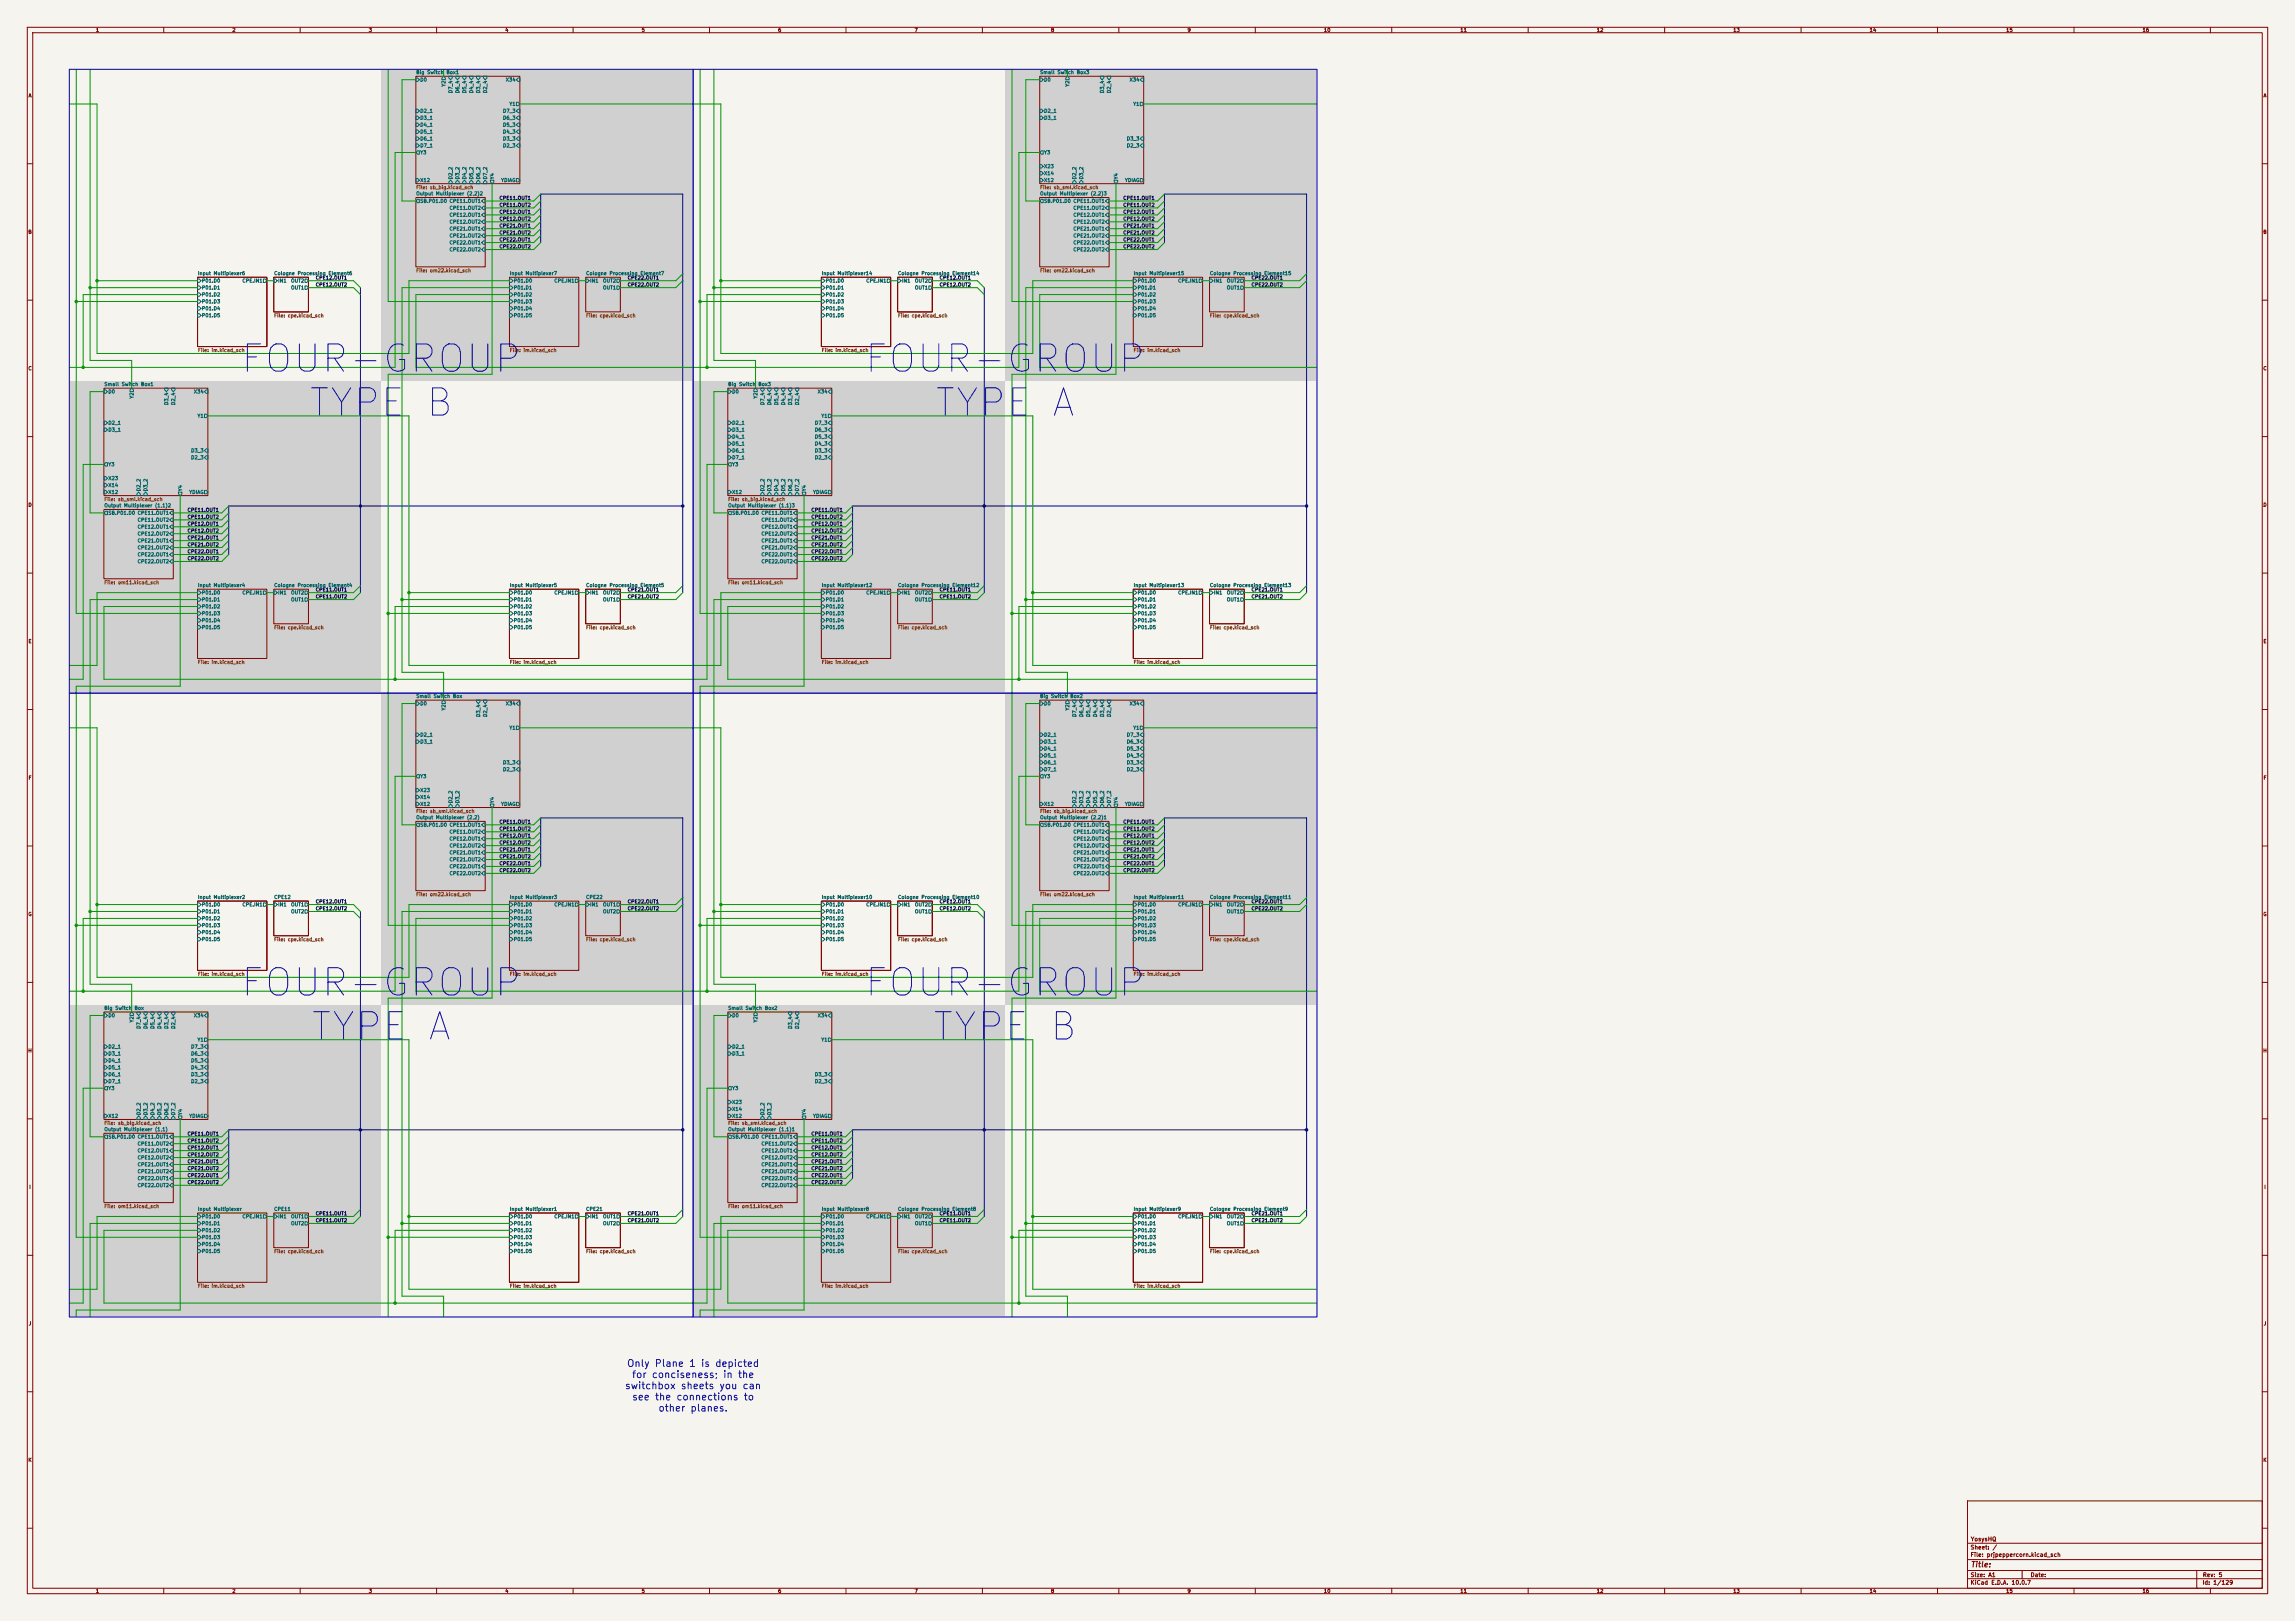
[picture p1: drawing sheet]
<svg xmlns="http://www.w3.org/2000/svg" width="841mm" height="594mm" viewBox="0 0 841 594" stroke-linecap="round" stroke-linejoin="round" font-family="sans-serif">
<defs><g id="words">
<g font-size="10" fill="#0000c2">
<text x="87.3" y="139">FOUR-GROUP</text>
<text x="315.9" y="139">FOUR-GROUP</text>
<text x="112.3" y="155.1">TYPE</text>
<text x="155.1" y="155.1">B</text>
<text x="341.6" y="155.1">TYPE</text>
<text x="384.4" y="155.1">A</text>
<text x="87.3" y="367.6">FOUR-GROUP</text>
<text x="315.9" y="367.6">FOUR-GROUP</text>
<text x="113" y="383.7">TYPE</text>
<text x="155.8" y="383.7">A</text>
<text x="340.9" y="383.7">TYPE</text>
<text x="383.7" y="383.7">B</text>
</g>
<g font-size="2.5" fill="#0000c2">
<text x="229.6" y="501.5">Only Plane 1 is depicted</text>
<text x="228.8" y="509.7">switchbox sheets you can</text>
<text x="231.4" y="505.6">for conciseness; in the</text>
<text x="231.4" y="513.8">see the connections to</text>
<text x="241" y="517.9">other planes.</text>
</g>
<text font-size="2" fill="#840000" x="722" y="574.8">Title:</text>
<g font-size="1.5" fill="#840000">
<text x="721.9" y="568.1">Sheet: /</text>
<text x="722" y="565.1">YosysHQ</text>
<text x="721.9" y="570.8">File: prjpeppercorn.kicad_sch</text>
<text x="721.9" y="581">KiCad E.D.A. 10.0.7</text>
<text x="721.9" y="578.2">Size: A1</text>
<text x="743.9" y="578.2">Date:</text>
<text x="806.9" y="581">Id: 1/129</text>
<text x="807" y="578.2">Rev: 5</text>
</g>
<g font-size="1.3" fill="#840000">
<text x="35" y="12">1</text>
<text x="85" y="12">2</text>
<text x="135" y="12">3</text>
<text x="185" y="12">4</text>
<text x="235" y="12">5</text>
<text x="285" y="12">6</text>
<text x="335" y="12">7</text>
<text x="385" y="12">8</text>
<text x="435" y="12">9</text>
<text x="485" y="12">10</text>
<text x="535" y="12">11</text>
<text x="585" y="12">12</text>
<text x="635" y="12">13</text>
<text x="685" y="12">14</text>
<text x="735" y="12">15</text>
<text x="785" y="12">16</text>
<text x="10.3" y="36">A</text>
<text x="829.3" y="36">A</text>
<text x="10.2" y="86">B</text>
<text x="829.2" y="86">B</text>
<text x="10.2" y="136">C</text>
<text x="829.2" y="136">C</text>
<text x="10.2" y="186">D</text>
<text x="829.2" y="186">D</text>
<text x="10.3" y="236">E</text>
<text x="829.3" y="236">E</text>
<text x="10.3" y="286">F</text>
<text x="829.3" y="286">F</text>
<text x="10.2" y="336">G</text>
<text x="829.2" y="336">G</text>
<text x="10.2" y="386">H</text>
<text x="829.2" y="386">H</text>
<text x="10.6" y="436">I</text>
<text x="829.6" y="436">I</text>
<text x="10.4" y="486">J</text>
<text x="829.4" y="486">J</text>
<text x="10.2" y="536">K</text>
<text x="829.2" y="536">K</text>
<text x="35" y="584">1</text>
<text x="85" y="584">2</text>
<text x="135" y="584">3</text>
<text x="185" y="584">4</text>
<text x="235" y="584">5</text>
<text x="285" y="584">6</text>
<text x="335" y="584">7</text>
<text x="385" y="584">8</text>
<text x="435" y="584">9</text>
<text x="485" y="584">10</text>
<text x="535" y="584">11</text>
<text x="585" y="584">12</text>
<text x="635" y="584">13</text>
<text x="685" y="584">14</text>
<text x="735" y="584">15</text>
<text x="785" y="584">16</text>
</g>
<g font-size="1.3" fill="#006464">
<text x="152.4" y="27.4">Big Switch</text>
<text x="163.4" y="27.4">Box1</text>
<text x="381" y="27.4">Small Switch Box3</text>
<text x="153.8" y="30.2">D0</text>
<text x="163.5" y="31.9" transform="rotate(-90 163.5 31.9)">Y2</text>
<text x="166.1" y="34.3" transform="rotate(-90 166.1 34.3)">D7_4</text>
<text x="168.6" y="34.3" transform="rotate(-90 168.6 34.3)">D6_4</text>
<text x="171.1" y="34.3" transform="rotate(-90 171.1 34.3)">D5_4</text>
<text x="173.7" y="34.3" transform="rotate(-90 173.7 34.3)">D4_4</text>
<text x="176.2" y="34.3" transform="rotate(-90 176.2 34.3)">D3_4</text>
<text x="178.8" y="34.3" transform="rotate(-90 178.8 34.3)">D2_4</text>
<text x="185.2" y="30.2">X34</text>
<text x="382.4" y="30.2">D0</text>
<text x="392.1" y="31.9" transform="rotate(-90 392.1 31.9)">Y2</text>
<text x="404.8" y="34.3" transform="rotate(-90 404.8 34.3)">D3_4</text>
<text x="407.4" y="34.3" transform="rotate(-90 407.4 34.3)">D2_4</text>
<text x="413.8" y="30.2">X34</text>
<text x="153.8" y="41.6">D2_1</text>
<text x="184.2" y="41.6">D7_3</text>
<text x="186.5" y="39.1">Y1</text>
<text x="382.4" y="41.6">D2_1</text>
<text x="415.1" y="39.1">Y1</text>
<text x="153.8" y="44.1">D3_1</text>
<text x="153.8" y="46.7">D4_1</text>
<text x="184.2" y="46.7">D5_3</text>
<text x="184.2" y="44.1">D6_3</text>
<text x="382.4" y="44.1">D3_1</text>
<text x="153.8" y="49.2">D5_1</text>
<text x="153.8" y="51.8">D6_1</text>
<text x="184.2" y="51.8">D3_3</text>
<text x="184.2" y="49.2">D4_3</text>
<text x="412.8" y="51.8">D3_3</text>
<text x="153.8" y="54.3">D7_1</text>
<text x="153.8" y="56.8">Y3</text>
<text x="184.2" y="54.3">D2_3</text>
<text x="382.4" y="56.8">Y3</text>
<text x="412.8" y="54.3">D2_3</text>
<text x="166.1" y="65.9" transform="rotate(-90 166.1 65.9)">D2_2</text>
<text x="168.6" y="65.9" transform="rotate(-90 168.6 65.9)">D3_2</text>
<text x="171.1" y="65.9" transform="rotate(-90 171.1 65.9)">D4_2</text>
<text x="173.7" y="65.9" transform="rotate(-90 173.7 65.9)">D5_2</text>
<text x="176.2" y="65.9" transform="rotate(-90 176.2 65.9)">D6_2</text>
<text x="178.8" y="65.9" transform="rotate(-90 178.8 65.9)">D7_2</text>
<text x="181.3" y="65.9" transform="rotate(-90 181.3 65.9)">Y4</text>
<text x="382.4" y="64.5">X14</text>
<text x="382.4" y="61.9">X23</text>
<text x="394.7" y="65.9" transform="rotate(-90 394.7 65.9)">D2_2</text>
<text x="397.2" y="65.9" transform="rotate(-90 397.2 65.9)">D3_2</text>
<text x="409.9" y="65.9" transform="rotate(-90 409.9 65.9)">Y4</text>
<text x="152.4" y="71.9">Output Multiplexer (2,2)2</text>
<text x="153.8" y="67">X12</text>
<text x="183.5" y="67">YDIAG</text>
<text x="381" y="71.9">Output Multiplexer (2,2)3</text>
<text x="382.4" y="67">X12</text>
<text x="412.1" y="67">YDIAG</text>
<text x="153.8" y="74.6">SB.P01.D0 CPE11.OUT1</text>
<text x="164.6" y="77.2">CPE11.OUT2</text>
<text x="382.4" y="74.6">SB.P01.D0 CPE11.OUT1</text>
<text x="393.2" y="77.2">CPE11.OUT2</text>
<text x="164.6" y="79.7">CPE12.OUT1</text>
<text x="164.6" y="82.2">CPE12.OUT2</text>
<text x="393.2" y="79.7">CPE12.OUT1</text>
<text x="393.2" y="82.2">CPE12.OUT2</text>
<text x="164.6" y="84.8">CPE21.OUT1</text>
<text x="164.6" y="87.3">CPE21.OUT2</text>
<text x="164.6" y="89.9">CPE22.OUT1</text>
<text x="393.2" y="84.8">CPE21.OUT1</text>
<text x="393.2" y="87.3">CPE21.OUT2</text>
<text x="393.2" y="89.9">CPE22.OUT1</text>
<text x="164.6" y="92.4">CPE22.OUT2</text>
<text x="393.2" y="92.4">CPE22.OUT2</text>
<text x="72.4" y="101.1">Input Multiplexer6</text>
<text x="100.3" y="101.1">Cologne Processing Element6</text>
<text x="186.7" y="101.1">Input Multiplexer7</text>
<text x="214.6" y="101.1">Cologne Processing Element7</text>
<text x="301" y="101.1">Input Multiplexer14</text>
<text x="328.9" y="101.1">Cologne Processing Element14</text>
<text x="415.3" y="101.1">Input Multiplexer15</text>
<text x="443.2" y="101.1">Cologne Processing Element15</text>
<text x="73.8" y="103.8">P01.D0</text>
<text x="73.8" y="106.4">P01.D1</text>
<text x="88.7" y="103.8">CPE.IN1</text>
<text x="101.8" y="103.8">IN1</text>
<text x="106.5" y="103.8">OUT2</text>
<text x="106.5" y="106.4">OUT1</text>
<text x="188.1" y="103.8">P01.D0</text>
<text x="188.1" y="106.4">P01.D1</text>
<text x="203" y="103.8">CPE.IN1</text>
<text x="216.1" y="103.8">IN1</text>
<text x="220.8" y="103.8">OUT2</text>
<text x="220.8" y="106.4">OUT1</text>
<text x="302.4" y="103.8">P01.D0</text>
<text x="302.4" y="106.4">P01.D1</text>
<text x="317.3" y="103.8">CPE.IN1</text>
<text x="330.4" y="103.8">IN1</text>
<text x="335.1" y="103.8">OUT2</text>
<text x="335.1" y="106.4">OUT1</text>
<text x="416.7" y="103.8">P01.D0</text>
<text x="416.7" y="106.4">P01.D1</text>
<text x="431.6" y="103.8">CPE.IN1</text>
<text x="444.7" y="103.8">IN1</text>
<text x="449.4" y="103.8">OUT2</text>
<text x="449.4" y="106.4">OUT1</text>
<text x="73.8" y="108.9">P01.D2</text>
<text x="73.8" y="111.5">P01.D3</text>
<text x="73.8" y="114">P01.D4</text>
<text x="188.1" y="108.9">P01.D2</text>
<text x="188.1" y="111.5">P01.D3</text>
<text x="188.1" y="114">P01.D4</text>
<text x="302.4" y="108.9">P01.D2</text>
<text x="302.4" y="111.5">P01.D3</text>
<text x="302.4" y="114">P01.D4</text>
<text x="416.7" y="108.9">P01.D2</text>
<text x="416.7" y="111.5">P01.D3</text>
<text x="416.7" y="114">P01.D4</text>
<text x="73.8" y="116.5">P01.D5</text>
<text x="188.1" y="116.5">P01.D5</text>
<text x="302.4" y="116.5">P01.D5</text>
<text x="416.7" y="116.5">P01.D5</text>
<text x="38.1" y="141.7">Small Switch Box1</text>
<text x="266.7" y="141.7">Big Switch</text>
<text x="277.7" y="141.7">Box3</text>
<text x="39.5" y="144.5">D0</text>
<text x="49.2" y="146.2" transform="rotate(-90 49.2 146.2)">Y2</text>
<text x="61.9" y="148.6" transform="rotate(-90 61.9 148.6)">D3_4</text>
<text x="64.5" y="148.6" transform="rotate(-90 64.5 148.6)">D2_4</text>
<text x="70.9" y="144.5">X34</text>
<text x="268.1" y="144.5">D0</text>
<text x="277.8" y="146.2" transform="rotate(-90 277.8 146.2)">Y2</text>
<text x="280.4" y="148.6" transform="rotate(-90 280.4 148.6)">D7_4</text>
<text x="282.9" y="148.6" transform="rotate(-90 282.9 148.6)">D6_4</text>
<text x="285.4" y="148.6" transform="rotate(-90 285.4 148.6)">D5_4</text>
<text x="288" y="148.6" transform="rotate(-90 288 148.6)">D4_4</text>
<text x="290.5" y="148.6" transform="rotate(-90 290.5 148.6)">D3_4</text>
<text x="293.1" y="148.6" transform="rotate(-90 293.1 148.6)">D2_4</text>
<text x="299.5" y="144.5">X34</text>
<text x="39.5" y="155.9">D2_1</text>
<text x="72.2" y="153.4">Y1</text>
<text x="268.1" y="155.9">D2_1</text>
<text x="298.5" y="155.9">D7_3</text>
<text x="300.8" y="153.4">Y1</text>
<text x="39.5" y="158.4">D3_1</text>
<text x="268.1" y="158.4">D3_1</text>
<text x="268.1" y="161">D4_1</text>
<text x="298.5" y="161">D5_3</text>
<text x="298.5" y="158.4">D6_3</text>
<text x="69.9" y="166.1">D3_3</text>
<text x="268.1" y="163.5">D5_1</text>
<text x="268.1" y="166.1">D6_1</text>
<text x="298.5" y="166.1">D3_3</text>
<text x="298.5" y="163.5">D4_3</text>
<text x="39.5" y="171.1">Y3</text>
<text x="69.9" y="168.6">D2_3</text>
<text x="268.1" y="168.6">D7_1</text>
<text x="268.1" y="171.1">Y3</text>
<text x="298.5" y="168.6">D2_3</text>
<text x="39.5" y="178.8">X14</text>
<text x="39.5" y="176.2">X23</text>
<text x="39.5" y="181.3">X12</text>
<text x="51.8" y="180.2" transform="rotate(-90 51.8 180.2)">D2_2</text>
<text x="54.3" y="180.2" transform="rotate(-90 54.3 180.2)">D3_2</text>
<text x="67" y="180.2" transform="rotate(-90 67 180.2)">Y4</text>
<text x="69.2" y="181.3">YDIAG</text>
<text x="268.1" y="181.3">X12</text>
<text x="280.4" y="180.2" transform="rotate(-90 280.4 180.2)">D2_2</text>
<text x="282.9" y="180.2" transform="rotate(-90 282.9 180.2)">D3_2</text>
<text x="285.4" y="180.2" transform="rotate(-90 285.4 180.2)">D4_2</text>
<text x="288" y="180.2" transform="rotate(-90 288 180.2)">D5_2</text>
<text x="290.5" y="180.2" transform="rotate(-90 290.5 180.2)">D6_2</text>
<text x="293.1" y="180.2" transform="rotate(-90 293.1 180.2)">D7_2</text>
<text x="295.6" y="180.2" transform="rotate(-90 295.6 180.2)">Y4</text>
<text x="297.8" y="181.3">YDIAG</text>
<text x="38.1" y="186.2">Output Multiplexer (1,1)2</text>
<text x="39.5" y="188.9">SB.P01.D0 CPE11.OUT1</text>
<text x="50.3" y="191.5">CPE11.OUT2</text>
<text x="266.7" y="186.2">Output Multiplexer (1,1)3</text>
<text x="268.1" y="188.9">SB.P01.D0 CPE11.OUT1</text>
<text x="278.9" y="191.5">CPE11.OUT2</text>
<text x="50.3" y="194">CPE12.OUT1</text>
<text x="50.3" y="196.5">CPE12.OUT2</text>
<text x="278.9" y="194">CPE12.OUT1</text>
<text x="278.9" y="196.5">CPE12.OUT2</text>
<text x="50.3" y="199.1">CPE21.OUT1</text>
<text x="50.3" y="201.6">CPE21.OUT2</text>
<text x="278.9" y="199.1">CPE21.OUT1</text>
<text x="278.9" y="201.6">CPE21.OUT2</text>
<text x="50.3" y="204.2">CPE22.OUT1</text>
<text x="50.3" y="206.7">CPE22.OUT2</text>
<text x="278.9" y="204.2">CPE22.OUT1</text>
<text x="278.9" y="206.7">CPE22.OUT2</text>
<text x="72.4" y="215.4">Input Multiplexer4</text>
<text x="100.3" y="215.4">Cologne Processing Element4</text>
<text x="186.7" y="215.4">Input Multiplexer5</text>
<text x="214.6" y="215.4">Cologne Processing Element5</text>
<text x="301" y="215.4">Input Multiplexer12</text>
<text x="328.9" y="215.4">Cologne Processing Element12</text>
<text x="415.3" y="215.4">Input Multiplexer13</text>
<text x="443.2" y="215.4">Cologne Processing Element13</text>
<text x="73.8" y="218.1">P01.D0</text>
<text x="73.8" y="220.7">P01.D1</text>
<text x="88.7" y="218.1">CPE.IN1</text>
<text x="101.8" y="218.1">IN1</text>
<text x="106.5" y="218.1">OUT2</text>
<text x="106.5" y="220.7">OUT1</text>
<text x="188.1" y="218.1">P01.D0</text>
<text x="188.1" y="220.7">P01.D1</text>
<text x="203" y="218.1">CPE.IN1</text>
<text x="216.1" y="218.1">IN1</text>
<text x="220.8" y="218.1">OUT2</text>
<text x="220.8" y="220.7">OUT1</text>
<text x="302.4" y="218.1">P01.D0</text>
<text x="302.4" y="220.7">P01.D1</text>
<text x="317.3" y="218.1">CPE.IN1</text>
<text x="330.4" y="218.1">IN1</text>
<text x="335.1" y="218.1">OUT2</text>
<text x="335.1" y="220.7">OUT1</text>
<text x="416.7" y="218.1">P01.D0</text>
<text x="416.7" y="220.7">P01.D1</text>
<text x="431.6" y="218.1">CPE.IN1</text>
<text x="444.7" y="218.1">IN1</text>
<text x="449.4" y="218.1">OUT2</text>
<text x="449.4" y="220.7">OUT1</text>
<text x="73.8" y="223.2">P01.D2</text>
<text x="73.8" y="225.8">P01.D3</text>
<text x="188.1" y="223.2">P01.D2</text>
<text x="188.1" y="225.8">P01.D3</text>
<text x="302.4" y="223.2">P01.D2</text>
<text x="302.4" y="225.8">P01.D3</text>
<text x="416.7" y="223.2">P01.D2</text>
<text x="416.7" y="225.8">P01.D3</text>
<text x="73.8" y="228.3">P01.D4</text>
<text x="73.8" y="230.8">P01.D5</text>
<text x="188.1" y="228.3">P01.D4</text>
<text x="188.1" y="230.8">P01.D5</text>
<text x="302.4" y="228.3">P01.D4</text>
<text x="302.4" y="230.8">P01.D5</text>
<text x="416.7" y="228.3">P01.D4</text>
<text x="416.7" y="230.8">P01.D5</text>
<text x="152.4" y="256">Small Switch Box</text>
<text x="381" y="256">Big Switch Box2</text>
<text x="153.8" y="258.8">D0</text>
<text x="163.5" y="260.5" transform="rotate(-90 163.5 260.5)">Y2</text>
<text x="176.2" y="262.9" transform="rotate(-90 176.2 262.9)">D3_4</text>
<text x="178.8" y="262.9" transform="rotate(-90 178.8 262.9)">D2_4</text>
<text x="185.2" y="258.8">X34</text>
<text x="382.4" y="258.8">D0</text>
<text x="392.1" y="260.5" transform="rotate(-90 392.1 260.5)">Y2</text>
<text x="394.7" y="262.9" transform="rotate(-90 394.7 262.9)">D7_4</text>
<text x="397.2" y="262.9" transform="rotate(-90 397.2 262.9)">D6_4</text>
<text x="399.7" y="262.9" transform="rotate(-90 399.7 262.9)">D5_4</text>
<text x="402.3" y="262.9" transform="rotate(-90 402.3 262.9)">D4_4</text>
<text x="404.8" y="262.9" transform="rotate(-90 404.8 262.9)">D3_4</text>
<text x="407.4" y="262.9" transform="rotate(-90 407.4 262.9)">D2_4</text>
<text x="413.8" y="258.8">X34</text>
<text x="186.5" y="267.7">Y1</text>
<text x="415.1" y="267.7">Y1</text>
<text x="153.8" y="270.2">D2_1</text>
<text x="153.8" y="272.7">D3_1</text>
<text x="382.4" y="270.2">D2_1</text>
<text x="382.4" y="272.7">D3_1</text>
<text x="382.4" y="275.3">D4_1</text>
<text x="412.8" y="275.3">D5_3</text>
<text x="412.8" y="272.7">D6_3</text>
<text x="412.8" y="270.2">D7_3</text>
<text x="184.2" y="280.4">D3_3</text>
<text x="382.4" y="277.8">D5_1</text>
<text x="382.4" y="280.4">D6_1</text>
<text x="412.8" y="280.4">D3_3</text>
<text x="412.8" y="277.8">D4_3</text>
<text x="153.8" y="285.4">Y3</text>
<text x="184.2" y="282.9">D2_3</text>
<text x="382.4" y="282.9">D7_1</text>
<text x="382.4" y="285.4">Y3</text>
<text x="412.8" y="282.9">D2_3</text>
<text x="153.8" y="293.1">X14</text>
<text x="153.8" y="290.5">X23</text>
<text x="153.8" y="295.6">X12</text>
<text x="166.1" y="294.5" transform="rotate(-90 166.1 294.5)">D2_2</text>
<text x="168.6" y="294.5" transform="rotate(-90 168.6 294.5)">D3_2</text>
<text x="181.3" y="294.5" transform="rotate(-90 181.3 294.5)">Y4</text>
<text x="183.5" y="295.6">YDIAG</text>
<text x="382.4" y="295.6">X12</text>
<text x="394.7" y="294.5" transform="rotate(-90 394.7 294.5)">D2_2</text>
<text x="397.2" y="294.5" transform="rotate(-90 397.2 294.5)">D3_2</text>
<text x="399.7" y="294.5" transform="rotate(-90 399.7 294.5)">D4_2</text>
<text x="402.3" y="294.5" transform="rotate(-90 402.3 294.5)">D5_2</text>
<text x="404.8" y="294.5" transform="rotate(-90 404.8 294.5)">D6_2</text>
<text x="407.4" y="294.5" transform="rotate(-90 407.4 294.5)">D7_2</text>
<text x="409.9" y="294.5" transform="rotate(-90 409.9 294.5)">Y4</text>
<text x="412.1" y="295.6">YDIAG</text>
<text x="152.4" y="300.5">Output Multiplexer (2,2)</text>
<text x="153.8" y="303.2">SB.P01.D0 CPE11.OUT1</text>
<text x="164.6" y="305.8">CPE11.OUT2</text>
<text x="381" y="300.5">Output Multiplexer (2,2)1</text>
<text x="382.4" y="303.2">SB.P01.D0 CPE11.OUT1</text>
<text x="393.2" y="305.8">CPE11.OUT2</text>
<text x="164.6" y="308.3">CPE12.OUT1</text>
<text x="164.6" y="310.8">CPE12.OUT2</text>
<text x="393.2" y="308.3">CPE12.OUT1</text>
<text x="393.2" y="310.8">CPE12.OUT2</text>
<text x="164.6" y="313.4">CPE21.OUT1</text>
<text x="164.6" y="315.9">CPE21.OUT2</text>
<text x="393.2" y="313.4">CPE21.OUT1</text>
<text x="393.2" y="315.9">CPE21.OUT2</text>
<text x="164.6" y="318.5">CPE22.OUT1</text>
<text x="164.6" y="321">CPE22.OUT2</text>
<text x="393.2" y="318.5">CPE22.OUT1</text>
<text x="393.2" y="321">CPE22.OUT2</text>
<text x="72.4" y="329.7">Input Multiplexer2</text>
<text x="100.3" y="329.7">CPE12</text>
<text x="186.7" y="329.7">Input Multiplexer3</text>
<text x="214.6" y="329.7">CPE22</text>
<text x="301" y="329.7">Input Multiplexer10</text>
<text x="328.9" y="329.7">Cologne Processing Element10</text>
<text x="415.3" y="329.7">Input Multiplexer11</text>
<text x="443.2" y="329.7">Cologne Processing Element11</text>
<text x="73.8" y="332.4">P01.D0</text>
<text x="73.8" y="335">P01.D1</text>
<text x="88.7" y="332.4">CPE.IN1</text>
<text x="101.8" y="332.4">IN1</text>
<text x="106.5" y="335">OUT2</text>
<text x="106.5" y="332.4">OUT1</text>
<text x="188.1" y="332.4">P01.D0</text>
<text x="188.1" y="335">P01.D1</text>
<text x="203" y="332.4">CPE.IN1</text>
<text x="216.1" y="332.4">IN1</text>
<text x="220.8" y="335">OUT2</text>
<text x="220.8" y="332.4">OUT1</text>
<text x="302.4" y="332.4">P01.D0</text>
<text x="302.4" y="335">P01.D1</text>
<text x="317.3" y="332.4">CPE.IN1</text>
<text x="330.4" y="332.4">IN1</text>
<text x="335.1" y="332.4">OUT2</text>
<text x="335.1" y="335">OUT1</text>
<text x="416.7" y="332.4">P01.D0</text>
<text x="416.7" y="335">P01.D1</text>
<text x="431.6" y="332.4">CPE.IN1</text>
<text x="444.7" y="332.4">IN1</text>
<text x="449.4" y="332.4">OUT2</text>
<text x="449.4" y="335">OUT1</text>
<text x="73.8" y="337.5">P01.D2</text>
<text x="73.8" y="340.1">P01.D3</text>
<text x="188.1" y="337.5">P01.D2</text>
<text x="188.1" y="340.1">P01.D3</text>
<text x="302.4" y="337.5">P01.D2</text>
<text x="302.4" y="340.1">P01.D3</text>
<text x="416.7" y="337.5">P01.D2</text>
<text x="416.7" y="340.1">P01.D3</text>
<text x="73.8" y="342.6">P01.D4</text>
<text x="73.8" y="345.1">P01.D5</text>
<text x="188.1" y="342.6">P01.D4</text>
<text x="188.1" y="345.1">P01.D5</text>
<text x="302.4" y="342.6">P01.D4</text>
<text x="302.4" y="345.1">P01.D5</text>
<text x="416.7" y="342.6">P01.D4</text>
<text x="416.7" y="345.1">P01.D5</text>
<text x="38.1" y="370.3">Big Switch</text>
<text x="49.1" y="370.3">Box</text>
<text x="266.7" y="370.3">Small Switch Box2</text>
<text x="39.5" y="373.1">D0</text>
<text x="49.2" y="374.8" transform="rotate(-90 49.2 374.8)">Y2</text>
<text x="51.8" y="377.2" transform="rotate(-90 51.8 377.2)">D7_4</text>
<text x="54.3" y="377.2" transform="rotate(-90 54.3 377.2)">D6_4</text>
<text x="56.8" y="377.2" transform="rotate(-90 56.8 377.2)">D5_4</text>
<text x="59.4" y="377.2" transform="rotate(-90 59.4 377.2)">D4_4</text>
<text x="61.9" y="377.2" transform="rotate(-90 61.9 377.2)">D3_4</text>
<text x="64.5" y="377.2" transform="rotate(-90 64.5 377.2)">D2_4</text>
<text x="70.9" y="373.1">X34</text>
<text x="268.1" y="373.1">D0</text>
<text x="277.8" y="374.8" transform="rotate(-90 277.8 374.8)">Y2</text>
<text x="290.5" y="377.2" transform="rotate(-90 290.5 377.2)">D3_4</text>
<text x="293.1" y="377.2" transform="rotate(-90 293.1 377.2)">D2_4</text>
<text x="299.5" y="373.1">X34</text>
<text x="72.2" y="382">Y1</text>
<text x="300.8" y="382">Y1</text>
<text x="39.5" y="384.5">D2_1</text>
<text x="39.5" y="387">D3_1</text>
<text x="39.5" y="389.6">D4_1</text>
<text x="69.9" y="389.6">D5_3</text>
<text x="69.9" y="387">D6_3</text>
<text x="69.9" y="384.5">D7_3</text>
<text x="268.1" y="384.5">D2_1</text>
<text x="268.1" y="387">D3_1</text>
<text x="39.5" y="392.1">D5_1</text>
<text x="39.5" y="394.7">D6_1</text>
<text x="69.9" y="394.7">D3_3</text>
<text x="69.9" y="392.1">D4_3</text>
<text x="298.5" y="394.7">D3_3</text>
<text x="39.5" y="397.2">D7_1</text>
<text x="39.5" y="399.7">Y3</text>
<text x="69.9" y="397.2">D2_3</text>
<text x="268.1" y="399.7">Y3</text>
<text x="298.5" y="397.2">D2_3</text>
<text x="268.1" y="407.4">X14</text>
<text x="268.1" y="404.8">X23</text>
<text x="39.5" y="409.9">X12</text>
<text x="51.8" y="408.8" transform="rotate(-90 51.8 408.8)">D2_2</text>
<text x="54.3" y="408.8" transform="rotate(-90 54.3 408.8)">D3_2</text>
<text x="56.8" y="408.8" transform="rotate(-90 56.8 408.8)">D4_2</text>
<text x="59.4" y="408.8" transform="rotate(-90 59.4 408.8)">D5_2</text>
<text x="61.9" y="408.8" transform="rotate(-90 61.9 408.8)">D6_2</text>
<text x="64.5" y="408.8" transform="rotate(-90 64.5 408.8)">D7_2</text>
<text x="67" y="408.8" transform="rotate(-90 67 408.8)">Y4</text>
<text x="69.2" y="409.9">YDIAG</text>
<text x="268.1" y="409.9">X12</text>
<text x="280.4" y="408.8" transform="rotate(-90 280.4 408.8)">D2_2</text>
<text x="282.9" y="408.8" transform="rotate(-90 282.9 408.8)">D3_2</text>
<text x="295.6" y="408.8" transform="rotate(-90 295.6 408.8)">Y4</text>
<text x="297.8" y="409.9">YDIAG</text>
<text x="38.1" y="414.8">Output Multiplexer (1,1)</text>
<text x="39.5" y="417.5">SB.P01.D0 CPE11.OUT1</text>
<text x="266.7" y="414.8">Output Multiplexer (1,1)1</text>
<text x="268.1" y="417.5">SB.P01.D0 CPE11.OUT1</text>
<text x="50.3" y="420.1">CPE11.OUT2</text>
<text x="50.3" y="422.6">CPE12.OUT1</text>
<text x="50.3" y="425.1">CPE12.OUT2</text>
<text x="278.9" y="420.1">CPE11.OUT2</text>
<text x="278.9" y="422.6">CPE12.OUT1</text>
<text x="278.9" y="425.1">CPE12.OUT2</text>
<text x="50.3" y="427.7">CPE21.OUT1</text>
<text x="50.3" y="430.2">CPE21.OUT2</text>
<text x="278.9" y="427.7">CPE21.OUT1</text>
<text x="278.9" y="430.2">CPE21.OUT2</text>
<text x="50.3" y="432.8">CPE22.OUT1</text>
<text x="50.3" y="435.3">CPE22.OUT2</text>
<text x="278.9" y="432.8">CPE22.OUT1</text>
<text x="278.9" y="435.3">CPE22.OUT2</text>
<text x="72.4" y="444">Input Multiplexer</text>
<text x="73.8" y="446.7">P01.D0</text>
<text x="73.8" y="449.3">P01.D1</text>
<text x="88.7" y="446.7">CPE.IN1</text>
<text x="100.3" y="444">CPE11</text>
<text x="101.8" y="446.7">IN1</text>
<text x="106.5" y="449.3">OUT2</text>
<text x="106.5" y="446.7">OUT1</text>
<text x="186.7" y="444">Input Multiplexer1</text>
<text x="188.1" y="446.7">P01.D0</text>
<text x="188.1" y="449.3">P01.D1</text>
<text x="203" y="446.7">CPE.IN1</text>
<text x="214.6" y="444">CPE21</text>
<text x="216.1" y="446.7">IN1</text>
<text x="220.8" y="449.3">OUT2</text>
<text x="220.8" y="446.7">OUT1</text>
<text x="301" y="444">Input Multiplexer8</text>
<text x="302.4" y="446.7">P01.D0</text>
<text x="302.4" y="449.3">P01.D1</text>
<text x="317.3" y="446.7">CPE.IN1</text>
<text x="328.9" y="444">Cologne Processing Element8</text>
<text x="330.4" y="446.7">IN1</text>
<text x="335.1" y="446.7">OUT2</text>
<text x="335.1" y="449.3">OUT1</text>
<text x="415.3" y="444">Input Multiplexer9</text>
<text x="416.7" y="446.7">P01.D0</text>
<text x="416.7" y="449.3">P01.D1</text>
<text x="431.6" y="446.7">CPE.IN1</text>
<text x="443.2" y="444">Cologne Processing Element9</text>
<text x="444.7" y="446.7">IN1</text>
<text x="449.4" y="446.7">OUT2</text>
<text x="449.4" y="449.3">OUT1</text>
<text x="73.8" y="451.8">P01.D2</text>
<text x="73.8" y="454.4">P01.D3</text>
<text x="188.1" y="451.8">P01.D2</text>
<text x="188.1" y="454.4">P01.D3</text>
<text x="302.4" y="451.8">P01.D2</text>
<text x="302.4" y="454.4">P01.D3</text>
<text x="416.7" y="451.8">P01.D2</text>
<text x="416.7" y="454.4">P01.D3</text>
<text x="73.8" y="456.9">P01.D4</text>
<text x="73.8" y="459.4">P01.D5</text>
<text x="188.1" y="456.9">P01.D4</text>
<text x="188.1" y="459.4">P01.D5</text>
<text x="302.4" y="456.9">P01.D4</text>
<text x="302.4" y="459.4">P01.D5</text>
<text x="416.7" y="456.9">P01.D4</text>
<text x="416.7" y="459.4">P01.D5</text>
</g>
<g font-size="1.3" fill="#725600">
<text x="152.4" y="69.6">File: sb_big.kicad_sch</text>
<text x="381" y="69.6">File: sb_sml.kicad_sch</text>
<text x="152.4" y="100.1">File: om22.kicad_sch</text>
<text x="381" y="100.1">File: om22.kicad_sch</text>
<text x="100.3" y="116.6">File: cpe.kicad_sch</text>
<text x="214.6" y="116.6">File: cpe.kicad_sch</text>
<text x="328.9" y="116.6">File: cpe.kicad_sch</text>
<text x="443.2" y="116.6">File: cpe.kicad_sch</text>
<text x="72.4" y="129.3">File: im.kicad_sch</text>
<text x="186.7" y="129.3">File: im.kicad_sch</text>
<text x="301" y="129.3">File: im.kicad_sch</text>
<text x="415.3" y="129.3">File: im.kicad_sch</text>
<text x="38.1" y="183.9">File: sb_sml.kicad_sch</text>
<text x="266.7" y="183.9">File: sb_big.kicad_sch</text>
<text x="38.1" y="214.4">File: om11.kicad_sch</text>
<text x="266.7" y="214.4">File: om11.kicad_sch</text>
<text x="100.3" y="230.9">File: cpe.kicad_sch</text>
<text x="214.6" y="230.9">File: cpe.kicad_sch</text>
<text x="328.9" y="230.9">File: cpe.kicad_sch</text>
<text x="443.2" y="230.9">File: cpe.kicad_sch</text>
<text x="72.4" y="243.6">File: im.kicad_sch</text>
<text x="186.7" y="243.6">File: im.kicad_sch</text>
<text x="301" y="243.6">File: im.kicad_sch</text>
<text x="415.3" y="243.6">File: im.kicad_sch</text>
<text x="152.4" y="298.2">File: sb_sml.kicad_sch</text>
<text x="381" y="298.2">File: sb_big.kicad_sch</text>
<text x="152.4" y="328.7">File: om22.kicad_sch</text>
<text x="381" y="328.7">File: om22.kicad_sch</text>
<text x="100.3" y="345.2">File: cpe.kicad_sch</text>
<text x="214.6" y="345.2">File: cpe.kicad_sch</text>
<text x="328.9" y="345.2">File: cpe.kicad_sch</text>
<text x="443.2" y="345.2">File: cpe.kicad_sch</text>
<text x="72.4" y="357.9">File: im.kicad_sch</text>
<text x="186.7" y="357.9">File: im.kicad_sch</text>
<text x="301" y="357.9">File: im.kicad_sch</text>
<text x="415.3" y="357.9">File: im.kicad_sch</text>
<text x="38.1" y="412.5">File: sb_big.kicad_sch</text>
<text x="266.7" y="412.5">File: sb_sml.kicad_sch</text>
<text x="38.1" y="443">File: om11.kicad_sch</text>
<text x="266.7" y="443">File: om11.kicad_sch</text>
<text x="100.3" y="459.5">File: cpe.kicad_sch</text>
<text x="214.6" y="459.5">File: cpe.kicad_sch</text>
<text x="328.9" y="459.5">File: cpe.kicad_sch</text>
<text x="443.2" y="459.5">File: cpe.kicad_sch</text>
<text x="72.4" y="472.2">File: im.kicad_sch</text>
<text x="186.7" y="472.2">File: im.kicad_sch</text>
<text x="301" y="472.2">File: im.kicad_sch</text>
<text x="415.3" y="472.2">File: im.kicad_sch</text>
</g>
<g font-size="1.3" fill="#0f0f0f">
<text x="182.9" y="73.5">CPE11.OUT1</text>
<text x="182.9" y="76.1">CPE11.OUT2</text>
<text x="411.5" y="76.1">CPE11.OUT2</text>
<text x="411.5" y="73.5">CPE11.OUT1</text>
<text x="182.9" y="83.7">CPE21.OUT1</text>
<text x="182.9" y="81.2">CPE12.OUT2</text>
<text x="182.9" y="78.6">CPE12.OUT1</text>
<text x="411.5" y="81.2">CPE12.OUT2</text>
<text x="411.5" y="78.6">CPE12.OUT1</text>
<text x="411.5" y="83.7">CPE21.OUT1</text>
<text x="182.9" y="88.8">CPE22.OUT1</text>
<text x="182.9" y="86.2">CPE21.OUT2</text>
<text x="411.5" y="86.2">CPE21.OUT2</text>
<text x="411.5" y="88.8">CPE22.OUT1</text>
<text x="182.9" y="91.3">CPE22.OUT2</text>
<text x="411.5" y="91.3">CPE22.OUT2</text>
<text x="115.5" y="102.7">CPE12.OUT1</text>
<text x="115.5" y="105.3">CPE12.OUT2</text>
<text x="229.8" y="102.7">CPE22.OUT1</text>
<text x="229.8" y="105.3">CPE22.OUT2</text>
<text x="344.1" y="102.7">CPE12.OUT1</text>
<text x="344.1" y="105.3">CPE12.OUT2</text>
<text x="458.4" y="102.7">CPE22.OUT1</text>
<text x="458.4" y="105.3">CPE22.OUT2</text>
<text x="68.6" y="190.4">CPE11.OUT2</text>
<text x="68.6" y="187.8">CPE11.OUT1</text>
<text x="297.2" y="187.8">CPE11.OUT1</text>
<text x="297.2" y="190.4">CPE11.OUT2</text>
<text x="68.6" y="192.9">CPE12.OUT1</text>
<text x="68.6" y="195.5">CPE12.OUT2</text>
<text x="68.6" y="198">CPE21.OUT1</text>
<text x="297.2" y="198">CPE21.OUT1</text>
<text x="297.2" y="192.9">CPE12.OUT1</text>
<text x="297.2" y="195.5">CPE12.OUT2</text>
<text x="68.6" y="203.1">CPE22.OUT1</text>
<text x="68.6" y="200.5">CPE21.OUT2</text>
<text x="297.2" y="200.5">CPE21.OUT2</text>
<text x="297.2" y="203.1">CPE22.OUT1</text>
<text x="68.6" y="205.6">CPE22.OUT2</text>
<text x="297.2" y="205.6">CPE22.OUT2</text>
<text x="115.5" y="217">CPE11.OUT1</text>
<text x="115.5" y="219.6">CPE11.OUT2</text>
<text x="229.8" y="217">CPE21.OUT1</text>
<text x="229.8" y="219.6">CPE21.OUT2</text>
<text x="344.1" y="217">CPE11.OUT1</text>
<text x="344.1" y="219.6">CPE11.OUT2</text>
<text x="458.4" y="217">CPE21.OUT1</text>
<text x="458.4" y="219.6">CPE21.OUT2</text>
<text x="182.9" y="304.7">CPE11.OUT2</text>
<text x="182.9" y="302.1">CPE11.OUT1</text>
<text x="411.5" y="302.1">CPE11.OUT1</text>
<text x="411.5" y="304.7">CPE11.OUT2</text>
<text x="182.9" y="307.2">CPE12.OUT1</text>
<text x="182.9" y="309.8">CPE12.OUT2</text>
<text x="411.5" y="309.8">CPE12.OUT2</text>
<text x="411.5" y="307.2">CPE12.OUT1</text>
<text x="182.9" y="312.3">CPE21.OUT1</text>
<text x="182.9" y="314.8">CPE21.OUT2</text>
<text x="182.9" y="317.4">CPE22.OUT1</text>
<text x="411.5" y="312.3">CPE21.OUT1</text>
<text x="411.5" y="314.8">CPE21.OUT2</text>
<text x="411.5" y="317.4">CPE22.OUT1</text>
<text x="182.9" y="319.9">CPE22.OUT2</text>
<text x="411.5" y="319.9">CPE22.OUT2</text>
<text x="115.5" y="331.3">CPE12.OUT1</text>
<text x="115.5" y="333.9">CPE12.OUT2</text>
<text x="229.8" y="331.3">CPE22.OUT1</text>
<text x="229.8" y="333.9">CPE22.OUT2</text>
<text x="344.1" y="331.3">CPE12.OUT1</text>
<text x="344.1" y="333.9">CPE12.OUT2</text>
<text x="458.4" y="331.3">CPE22.OUT1</text>
<text x="458.4" y="333.9">CPE22.OUT2</text>
<text x="68.6" y="416.4">CPE11.OUT1</text>
<text x="68.6" y="419">CPE11.OUT2</text>
<text x="297.2" y="416.4">CPE11.OUT1</text>
<text x="297.2" y="419">CPE11.OUT2</text>
<text x="68.6" y="424.1">CPE12.OUT2</text>
<text x="68.6" y="421.5">CPE12.OUT1</text>
<text x="297.2" y="421.5">CPE12.OUT1</text>
<text x="297.2" y="424.1">CPE12.OUT2</text>
<text x="68.6" y="431.7">CPE22.OUT1</text>
<text x="68.6" y="426.6">CPE21.OUT1</text>
<text x="68.6" y="429.1">CPE21.OUT2</text>
<text x="297.2" y="429.1">CPE21.OUT2</text>
<text x="297.2" y="426.6">CPE21.OUT1</text>
<text x="297.2" y="431.7">CPE22.OUT1</text>
<text x="68.6" y="434.2">CPE22.OUT2</text>
<text x="297.2" y="434.2">CPE22.OUT2</text>
<text x="115.5" y="448.2">CPE11.OUT2</text>
<text x="115.5" y="445.6">CPE11.OUT1</text>
<text x="229.8" y="445.6">CPE21.OUT1</text>
<text x="229.8" y="448.2">CPE21.OUT2</text>
<text x="344.1" y="445.6">CPE11.OUT1</text>
<text x="344.1" y="448.2">CPE11.OUT2</text>
<text x="458.4" y="445.6">CPE21.OUT1</text>
<text x="458.4" y="448.2">CPE21.OUT2</text>
</g>
</g></defs>
<path d="M0 0h841v594h-841z" fill="#f5f4ef" stroke="#f5f4ef" stroke-width=".37"/>
<g fill="none" stroke="#840000" stroke-width=".37">
<path d="M10 10h821v574h-821zM12 12h817v570h-817zM60 10v2M110 10v2M160 10v2M210 10v2M260 10v2M310 10v2M360 10v2M410 10v2M460 10v2M510 10v2"/>
<path d="M560 10v2M610 10v2M660 10v2M710 10v2M760 10v2M810 10v2M152.4 27.9h38.1v39.4h-38.1zM381 27.9h38.1v39.4h-38.1zM10 60h2M829 60h2M152.4 72.4h25.4v25.4h-25.4zM381 72.4h25.4v25.4h-25.4z"/>
<path d="M10 110h2M72.4 101.6h25.4v25.4h-25.4zM100.3 101.6h12.7v12.7h-12.7zM186.7 101.6h25.4v25.4h-25.4zM214.6 101.6h12.7v12.7h-12.7zM301 101.6h25.4v25.4h-25.4zM328.9 101.6h12.7v12.7h-12.7zM415.3 101.6h25.4v25.4h-25.4zM443.2 101.6h12.7v12.7h-12.7zM829 110h2M10 160h2M38.1 142.2h38.1v39.4h-38.1z"/>
<path d="M266.7 142.2h38.1v39.4h-38.1zM829 160h2M38.1 186.7h25.4v25.4h-25.4zM266.7 186.7h25.4v25.4h-25.4zM10 210h2M72.4 215.9h25.4v25.4h-25.4zM100.3 215.9h12.7v12.7h-12.7zM186.7 215.9h25.4v25.4h-25.4zM214.6 215.9h12.7v12.7h-12.7zM301 215.9h25.4v25.4h-25.4zM328.9 215.9h12.7v12.7h-12.7zM415.3 215.9h25.4v25.4h-25.4z"/>
<path d="M443.2 215.9h12.7v12.7h-12.7zM829 210h2M10 260h2M152.4 256.5h38.1v39.4h-38.1zM381 256.5h38.1v39.4h-38.1zM829 260h2M10 310h2M152.4 301h25.4v25.4h-25.4zM381 301h25.4v25.4h-25.4zM829 310h2M72.4 330.2h25.4v25.4h-25.4zM100.3 330.2h12.7v12.7h-12.7z"/>
<path d="M186.7 330.2h25.4v25.4h-25.4zM214.6 330.2h12.7v12.7h-12.7zM301 330.2h25.4v25.4h-25.4zM328.9 330.2h12.7v12.7h-12.7zM415.3 330.2h25.4v25.4h-25.4zM443.2 330.2h12.7v12.7h-12.7zM10 360h2M829 360h2M38.1 370.8h38.1v39.4h-38.1zM266.7 370.8h38.1v39.4h-38.1zM10 410h2M38.1 415.3h25.4v25.4h-25.4z"/>
<path d="M266.7 415.3h25.4v25.4h-25.4zM829 410h2M10 460h2M72.4 444.5h25.4v25.4h-25.4zM100.3 444.5h12.7v12.7h-12.7zM186.7 444.5h25.4v25.4h-25.4zM214.6 444.5h12.7v12.7h-12.7zM301 444.5h25.4v25.4h-25.4zM328.9 444.5h12.7v12.7h-12.7zM415.3 444.5h25.4v25.4h-25.4zM443.2 444.5h12.7v12.7h-12.7zM829 460h2"/>
<path d="M10 510h2M829 510h2M10 560h2M721 550h108v32h-108zM829 560h2M721 578.5h108M721 575.5h108M721 571.5h108M721 565.5h108M741 575.5v3M805 575.5v6.5M60 582v2"/>
<path d="M110 582v2M160 582v2M210 582v2M260 582v2M310 582v2M360 582v2M410 582v2M460 582v2M510 582v2M560 582v2M610 582v2M660 582v2"/>
<path d="M710 582v2M760 582v2M810 582v2"/>
</g>
<g fill="#d0d0d0">
<path d="M139.7 254h114.3v114.3h-114.3z"/>
<path d="M254 139.7h114.3v114.3h-114.3z"/>
<path d="M254 368.3h114.3v114.3h-114.3z"/>
<path d="M25.4 368.3h114.3v114.3h-114.3z"/>
<path d="M368.3 254h114.3v114.3h-114.3z"/>
<path d="M139.7 25.4h114.3v114.3h-114.3z"/>
<path d="M368.3 25.4h114.3v114.3h-114.3z"/>
<path d="M25.4 139.7h114.3v114.3h-114.3z"/>
</g>
<g fill="none" stroke="#840000" stroke-width=".37">
<path d="M152.4 27.9h38.1v39.4h-38.1zM381 27.9h38.1v39.4h-38.1zM152.4 72.4h25.4v25.4h-25.4zM381 72.4h25.4v25.4h-25.4zM72.4 101.6h25.4v25.4h-25.4zM100.3 101.6h12.7v12.7h-12.7zM186.7 101.6h25.4v25.4h-25.4zM214.6 101.6h12.7v12.7h-12.7zM301 101.6h25.4v25.4h-25.4zM328.9 101.6h12.7v12.7h-12.7zM415.3 101.6h25.4v25.4h-25.4zM443.2 101.6h12.7v12.7h-12.7z"/>
<path d="M38.1 142.2h38.1v39.4h-38.1zM266.7 142.2h38.1v39.4h-38.1zM38.1 186.7h25.4v25.4h-25.4zM266.7 186.7h25.4v25.4h-25.4zM72.4 215.9h25.4v25.4h-25.4zM100.3 215.9h12.7v12.7h-12.7zM186.7 215.9h25.4v25.4h-25.4zM214.6 215.9h12.7v12.7h-12.7zM301 215.9h25.4v25.4h-25.4zM328.9 215.9h12.7v12.7h-12.7zM415.3 215.9h25.4v25.4h-25.4zM443.2 215.9h12.7v12.7h-12.7z"/>
<path d="M152.4 256.5h38.1v39.4h-38.1zM381 256.5h38.1v39.4h-38.1zM152.4 301h25.4v25.4h-25.4zM381 301h25.4v25.4h-25.4zM72.4 330.2h25.4v25.4h-25.4zM100.3 330.2h12.7v12.7h-12.7zM186.7 330.2h25.4v25.4h-25.4zM214.6 330.2h12.7v12.7h-12.7zM301 330.2h25.4v25.4h-25.4zM328.9 330.2h12.7v12.7h-12.7zM415.3 330.2h25.4v25.4h-25.4zM443.2 330.2h12.7v12.7h-12.7z"/>
<path d="M38.1 370.8h38.1v39.4h-38.1zM266.7 370.8h38.1v39.4h-38.1zM38.1 415.3h25.4v25.4h-25.4zM266.7 415.3h25.4v25.4h-25.4zM72.4 444.5h25.4v25.4h-25.4zM100.3 444.5h12.7v12.7h-12.7zM186.7 444.5h25.4v25.4h-25.4zM214.6 444.5h12.7v12.7h-12.7zM301 444.5h25.4v25.4h-25.4zM328.9 444.5h12.7v12.7h-12.7zM415.3 444.5h25.4v25.4h-25.4zM443.2 444.5h12.7v12.7h-12.7z"/>
</g>
<g fill="none" stroke="#006464" stroke-width=".37">
<path d="M152.4 28.6h.6l.7 .6-.7 .6h-.6zM162.6 27.9l.6 .7v.6h-1.3v-.6zM164.5 27.9h1.2v.7l-.6 .6-.6-.6zM167 27.9h1.3v.7l-.7 .6-.6-.6zM169.5 27.9h1.3v.7l-.6 .6-.7-.6zM172.1 27.9h1.3v.7l-.7 .6-.6-.6zM174.6 27.9h1.3v.7l-.6 .6-.7-.6zM177.2 27.9h1.2v.7l-.6 .6-.6-.6zM189.2 29.2l.7-.6h.6v1.2h-.6zM189.2 37.5h.7l.6 .6-.6 .6h-.7zM381 28.6h.6l.7 .6-.7 .6h-.6zM391.2 27.9l.6 .7v.6h-1.3v-.6z"/>
<path d="M403.2 27.9h1.3v.7l-.6 .6-.7-.6zM405.8 27.9h1.2v.7l-.6 .6-.6-.6zM417.8 29.2l.7-.6h.6v1.2h-.6zM417.8 37.5h.7l.6 .6-.6 .6h-.7zM152.4 40h.6l.7 .6-.7 .7h-.6zM152.4 42.5h.6l.7 .7-.7 .6h-.6zM152.4 45.1h.6l.7 .6-.7 .7h-.6zM152.4 47.6h.6l.7 .7-.7 .6h-.6zM152.4 50.2h.6l.7 .6-.7 .6h-.6zM152.4 52.7h.6l.7 .6-.7 .7h-.6zM153 55.2h.7v1.3h-.7l-.6-.6zM189.2 53.3l.7-.6h.6v1.3h-.6z"/>
<path d="M189.2 50.8l.7-.6h.6v1.2h-.6zM189.2 40.6l.7-.6h.6v1.3h-.6zM189.9 47.6h.6v1.3h-.6l-.7-.6zM189.9 45.1h.6v1.3h-.6l-.7-.7zM189.9 42.5h.6v1.3h-.6l-.7-.6zM381 40h.6l.7 .6-.7 .7h-.6zM381 42.5h.6l.7 .7-.7 .6h-.6zM381.6 55.2h.7v1.3h-.7l-.6-.6zM417.8 53.3l.7-.6h.6v1.3h-.6zM417.8 50.8l.7-.6h.6v1.2h-.6zM152.4 65.4h.6l.7 .6-.7 .7h-.6zM152.4 73.7l.6-.7h.7v1.3h-.7z"/>
<path d="M164.5 66.7l.6-.7 .6 .7v.6h-1.2zM167 66.7l.6-.7 .7 .7v.6h-1.3zM169.5 66.7l.7-.7 .6 .7v.6h-1.3zM172.1 66.7l.6-.7 .7 .7v.6h-1.3zM174.6 66.7l.7-.7 .6 .7v.6h-1.3zM176.5 73.7l.7-.7h.6v1.3h-.6zM176.5 76.2l.7-.6h.6v1.2h-.6zM177.2 66.7l.6-.7 .6 .7v.6h-1.2zM177.2 78.1h.6v1.3h-.6l-.7-.7zM179.7 66h1.3v.7l-.7 .6-.6-.6zM189.2 65.4h.7l.6 .6-.6 .7h-.7zM381 65.4h.6l.7 .6-.7 .7h-.6z"/>
<path d="M381 62.9h.6l.7 .6-.7 .6h-.6zM381 60.3h.6l.7 .7-.7 .6h-.6zM381 73.7l.6-.7h.7v1.3h-.7zM393.1 66.7l.6-.7 .6 .7v.6h-1.2zM395.6 66.7l.6-.7 .7 .7v.6h-1.3zM405.1 73.7l.7-.7h.6v1.3h-.6zM405.1 76.2l.7-.6h.6v1.2h-.6zM405.8 78.1h.6v1.3h-.6l-.7-.7zM408.3 66h1.3v.7l-.7 .6-.6-.6zM417.8 65.4h.7l.6 .6-.6 .7h-.7zM177.2 80.6h.6v1.3h-.6l-.7-.6zM177.2 83.2h.6v1.3h-.6l-.7-.7z"/>
<path d="M177.2 85.7h.6v1.3h-.6l-.7-.6zM177.2 88.3h.6v1.2h-.6l-.7-.6zM177.2 90.8h.6v1.3h-.6l-.7-.7zM405.8 80.6h.6v1.3h-.6l-.7-.6zM405.8 83.2h.6v1.3h-.6l-.7-.7zM405.8 85.7h.6v1.3h-.6l-.7-.6zM405.8 88.3h.6v1.2h-.6l-.7-.6zM405.8 90.8h.6v1.3h-.6l-.7-.7zM72.4 102.2h.6l.7 .7-.7 .6h-.6zM72.4 104.8h.6l.7 .6-.7 .6h-.6zM72.4 107.3h.6l.7 .6-.7 .7h-.6zM72.4 109.9h.6l.7 .6-.7 .6h-.6z"/>
<path d="M72.4 112.4h.6l.7 .6-.7 .7h-.6zM72.4 114.9h.6l.7 .7-.7 .6h-.6zM96.5 102.2h.7l.6 .7-.6 .6h-.7zM100.3 102.2h.7l.6 .7-.6 .6h-.7zM111.8 102.2h.6l.6 .7-.6 .6h-.6zM111.8 104.8h.6l.6 .6-.6 .6h-.6zM186.7 102.2h.6l.7 .7-.7 .6h-.6zM186.7 104.8h.6l.7 .6-.7 .6h-.6zM186.7 107.3h.6l.7 .6-.7 .7h-.6zM186.7 109.9h.6l.7 .6-.7 .6h-.6zM186.7 112.4h.6l.7 .6-.7 .7h-.6zM186.7 114.9h.6l.7 .7-.7 .6h-.6z"/>
<path d="M210.8 102.2h.7l.6 .7-.6 .6h-.7zM214.6 102.2h.7l.6 .7-.6 .6h-.7zM226.1 102.2h.6l.6 .7-.6 .6h-.6zM226.1 104.8h.6l.6 .6-.6 .6h-.6zM301 102.2h.6l.7 .7-.7 .6h-.6zM301 104.8h.6l.7 .6-.7 .6h-.6zM301 107.3h.6l.7 .6-.7 .7h-.6zM301 109.9h.6l.7 .6-.7 .6h-.6zM301 112.4h.6l.7 .6-.7 .7h-.6zM301 114.9h.6l.7 .7-.7 .6h-.6zM325.1 102.2h.7l.6 .7-.6 .6h-.7zM328.9 102.2h.7l.6 .7-.6 .6h-.7z"/>
<path d="M340.4 102.2h.6l.6 .7-.6 .6h-.6zM340.4 104.8h.6l.6 .6-.6 .6h-.6zM415.3 102.2h.6l.7 .7-.7 .6h-.6zM415.3 104.8h.6l.7 .6-.7 .6h-.6zM415.3 107.3h.6l.7 .6-.7 .7h-.6zM415.3 109.9h.6l.7 .6-.7 .6h-.6zM415.3 112.4h.6l.7 .6-.7 .7h-.6zM415.3 114.9h.6l.7 .7-.7 .6h-.6zM439.4 102.2h.7l.6 .7-.6 .6h-.7zM443.2 102.2h.7l.6 .7-.6 .6h-.7zM454.7 102.2h.6l.6 .7-.6 .6h-.6zM454.7 104.8h.6l.6 .6-.6 .6h-.6z"/>
<path d="M38.1 142.9h.6l.7 .6-.7 .6h-.6zM38.1 154.3h.6l.7 .6-.7 .7h-.6zM38.1 156.8h.6l.7 .7-.7 .6h-.6zM47.6 142.9l.7-.7 .6 .7v.6h-1.3zM60.3 142.2h1.3v.7l-.6 .6-.7-.6zM62.9 142.2h1.2v.7l-.6 .6-.6-.6zM74.9 151.8h.7l.6 .6-.6 .6h-.7zM75.6 142.9h.6v1.2h-.6l-.7-.6zM266.7 142.9h.6l.7 .6-.7 .6h-.6zM266.7 154.3h.6l.7 .6-.7 .7h-.6zM266.7 156.8h.6l.7 .7-.7 .6h-.6zM266.7 159.4h.6l.7 .6-.7 .7h-.6z"/>
<path d="M276.9 142.2l.6 .7v.6h-1.3v-.6zM278.8 142.2h1.2v.7l-.6 .6-.6-.6zM281.3 142.2h1.3v.7l-.7 .6-.6-.6zM283.8 142.2h1.3v.7l-.6 .6-.7-.6zM286.4 142.2h1.3v.7l-.7 .6-.6-.6zM288.9 142.2h1.3v.7l-.6 .6-.7-.6zM291.5 142.2h1.2v.7l-.6 .6-.6-.6zM303.5 151.8h.7l.6 .6-.6 .6h-.7zM304.2 159.4h.6v1.3h-.6l-.7-.7zM304.2 156.8h.6v1.3h-.6l-.7-.6zM304.2 154.3h.6v1.3h-.6l-.7-.7zM304.2 142.9h.6v1.2h-.6l-.7-.6z"/>
<path d="M38.1 179.7h.6l.7 .6-.7 .7h-.6zM38.1 177.2h.6l.7 .6-.7 .6h-.6zM38.1 174.6h.6l.7 .7-.7 .6h-.6zM38.7 169.5h.7v1.3h-.7l-.6-.6zM74.9 179.7h.7l.6 .6-.6 .7h-.7zM75.6 167h.6v1.3h-.6l-.7-.7zM75.6 164.5h.6v1.2h-.6l-.7-.6zM266.7 161.9h.6l.7 .7-.7 .6h-.6zM266.7 164.5h.6l.7 .6-.7 .6h-.6zM266.7 167h.6l.7 .6-.7 .7h-.6zM266.7 179.7h.6l.7 .6-.7 .7h-.6zM267.3 169.5h.7v1.3h-.7l-.6-.6z"/>
<path d="M303.5 179.7h.7l.6 .6-.6 .7h-.7zM304.2 167h.6v1.3h-.6l-.7-.7zM304.2 164.5h.6v1.2h-.6l-.7-.6zM304.2 161.9h.6v1.3h-.6l-.7-.6zM38.7 187.3h.7v1.3h-.7l-.6-.6zM50.2 181l.6-.7 .6 .7v.6h-1.2zM53.3 180.3l.7 .7v.6h-1.3v-.6zM62.9 187.3h.6v1.3h-.6l-.7-.6zM62.9 189.9h.6v1.2h-.6l-.7-.6zM62.9 192.4h.6v1.3h-.6l-.7-.7zM62.9 194.9h.6v1.3h-.6l-.7-.6zM62.9 197.5h.6v1.3h-.6l-.7-.7z"/>
<path d="M65.4 180.3h1.3v.7l-.7 .6-.6-.6zM267.3 187.3h.7v1.3h-.7l-.6-.6zM279.4 180.3l.6 .7v.6h-1.2v-.6zM281.9 180.3l.7 .7v.6h-1.3v-.6zM284.5 180.3l.6 .7v.6h-1.3v-.6zM286.4 181l.6-.7 .7 .7v.6h-1.3zM289.6 180.3l.6 .7v.6h-1.3v-.6zM291.5 187.3h.6v1.3h-.6l-.7-.6zM291.5 189.9h.6v1.2h-.6l-.7-.6zM291.5 192.4h.6v1.3h-.6l-.7-.7zM291.5 194.9h.6v1.3h-.6l-.7-.6zM291.5 197.5h.6v1.3h-.6l-.7-.7z"/>
<path d="M292.1 180.3l.6 .7v.6h-1.2v-.6zM294 180.3h1.3v.7l-.7 .6-.6-.6zM62.9 200h.6v1.3h-.6l-.7-.6zM62.9 202.6h.6v1.2h-.6l-.7-.6zM62.9 205.1h.6v1.3h-.6l-.7-.7zM72.4 216.5h.6l.7 .7-.7 .6h-.6zM72.4 219.1h.6l.7 .6-.7 .6h-.6zM96.5 216.5h.7l.6 .7-.6 .6h-.7zM100.3 216.5h.7l.6 .7-.6 .6h-.7zM111.8 216.5h.6l.6 .7-.6 .6h-.6zM111.8 219.1h.6l.6 .6-.6 .6h-.6zM186.7 216.5h.6l.7 .7-.7 .6h-.6z"/>
<path d="M186.7 219.1h.6l.7 .6-.7 .6h-.6zM210.8 216.5h.7l.6 .7-.6 .6h-.7zM214.6 216.5h.7l.6 .7-.6 .6h-.7zM226.1 216.5h.6l.6 .7-.6 .6h-.6zM226.1 219.1h.6l.6 .6-.6 .6h-.6zM291.5 200h.6v1.3h-.6l-.7-.6zM291.5 202.6h.6v1.2h-.6l-.7-.6zM291.5 205.1h.6v1.3h-.6l-.7-.7zM301 216.5h.6l.7 .7-.7 .6h-.6zM301 219.1h.6l.7 .6-.7 .6h-.6zM325.1 216.5h.7l.6 .7-.6 .6h-.7zM328.9 216.5h.7l.6 .7-.6 .6h-.7z"/>
<path d="M340.4 216.5h.6l.6 .7-.6 .6h-.6zM340.4 219.1h.6l.6 .6-.6 .6h-.6zM415.3 216.5h.6l.7 .7-.7 .6h-.6zM415.3 219.1h.6l.7 .6-.7 .6h-.6zM439.4 216.5h.7l.6 .7-.6 .6h-.7zM443.2 216.5h.7l.6 .7-.6 .6h-.7zM454.7 216.5h.6l.6 .7-.6 .6h-.6zM454.7 219.1h.6l.6 .6-.6 .6h-.6zM72.4 221.6h.6l.7 .6-.7 .7h-.6zM72.4 224.2h.6l.7 .6-.7 .6h-.6zM72.4 226.7h.6l.7 .6-.7 .7h-.6zM72.4 229.2h.6l.7 .7-.7 .6h-.6z"/>
<path d="M186.7 221.6h.6l.7 .6-.7 .7h-.6zM186.7 224.2h.6l.7 .6-.7 .6h-.6zM186.7 226.7h.6l.7 .6-.7 .7h-.6zM186.7 229.2h.6l.7 .7-.7 .6h-.6zM301 221.6h.6l.7 .6-.7 .7h-.6zM301 224.2h.6l.7 .6-.7 .6h-.6zM301 226.7h.6l.7 .6-.7 .7h-.6zM301 229.2h.6l.7 .7-.7 .6h-.6zM415.3 221.6h.6l.7 .6-.7 .7h-.6zM415.3 224.2h.6l.7 .6-.7 .6h-.6zM415.3 226.7h.6l.7 .6-.7 .7h-.6zM415.3 229.2h.6l.7 .7-.7 .6h-.6z"/>
<path d="M152.4 257.2h.6l.7 .6-.7 .6h-.6zM162.6 256.5l.6 .7v.6h-1.3v-.6zM174.6 256.5h1.3v.7l-.6 .6-.7-.6zM177.2 256.5h1.2v.7l-.6 .6-.6-.6zM189.2 257.8l.7-.6h.6v1.2h-.6zM381 257.2h.6l.7 .6-.7 .6h-.6zM391.2 256.5l.6 .7v.6h-1.3v-.6zM393.1 256.5h1.2v.7l-.6 .6-.6-.6zM395.6 256.5h1.3v.7l-.7 .6-.6-.6zM398.1 256.5h1.3v.7l-.6 .6-.7-.6zM400.7 256.5h1.3v.7l-.7 .6-.6-.6zM403.2 256.5h1.3v.7l-.6 .6-.7-.6z"/>
<path d="M405.8 256.5h1.2v.7l-.6 .6-.6-.6zM418.5 257.2h.6v1.2h-.6l-.7-.6zM152.4 268.6h.6l.7 .6-.7 .7h-.6zM152.4 271.1h.6l.7 .7-.7 .6h-.6zM189.2 279.4l.7-.6h.6v1.2h-.6zM189.2 266.1h.7l.6 .6-.6 .6h-.7zM381 268.6h.6l.7 .6-.7 .7h-.6zM381 271.1h.6l.7 .7-.7 .6h-.6zM381 273.7h.6l.7 .6-.7 .7h-.6zM381 276.2h.6l.7 .7-.7 .6h-.6zM381 278.8h.6l.7 .6-.7 .6h-.6zM417.8 266.1h.7l.6 .6-.6 .6h-.7z"/>
<path d="M418.5 278.8h.6v1.2h-.6l-.7-.6zM418.5 276.2h.6v1.3h-.6l-.7-.6zM418.5 273.7h.6v1.3h-.6l-.7-.7zM418.5 271.1h.6v1.3h-.6l-.7-.6zM418.5 268.6h.6v1.3h-.6l-.7-.7zM152.4 294h.6l.7 .6-.7 .7h-.6zM152.4 291.5h.6l.7 .6-.7 .6h-.6zM152.4 288.9h.6l.7 .7-.7 .6h-.6zM153 283.8h.7v1.3h-.7l-.6-.6zM165.1 294.6l.6 .7v.6h-1.2v-.6zM167.6 294.6l.7 .7v.6h-1.3v-.6zM179.7 294.6h1.3v.7l-.7 .6-.6-.6z"/>
<path d="M189.2 281.9l.7-.6h.6v1.3h-.6zM189.2 294h.7l.6 .6-.6 .7h-.7zM381 281.3h.6l.7 .6-.7 .7h-.6zM381 294h.6l.7 .6-.7 .7h-.6zM381.6 283.8h.7v1.3h-.7l-.6-.6zM393.7 294.6l.6 .7v.6h-1.2v-.6zM396.2 294.6l.7 .7v.6h-1.3v-.6zM398.8 294.6l.6 .7v.6h-1.3v-.6zM401.3 294.6l.7 .7v.6h-1.3v-.6zM403.9 294.6l.6 .7v.6h-1.3v-.6zM406.4 294.6l.6 .7v.6h-1.2v-.6zM408.3 294.6h1.3v.7l-.7 .6-.6-.6z"/>
<path d="M417.8 294h.7l.6 .6-.6 .7h-.7zM418.5 281.3h.6v1.3h-.6l-.7-.7zM153 301.6h.7v1.3h-.7l-.6-.6zM177.2 301.6h.6v1.3h-.6l-.7-.6zM177.2 304.2h.6v1.2h-.6l-.7-.6zM177.2 306.7h.6v1.3h-.6l-.7-.7zM177.2 309.2h.6v1.3h-.6l-.7-.6zM177.2 311.8h.6v1.3h-.6l-.7-.7zM177.2 314.3h.6v1.3h-.6l-.7-.6zM177.2 316.9h.6v1.2h-.6l-.7-.6zM177.2 319.4h.6v1.3h-.6l-.7-.7zM381.6 301.6h.7v1.3h-.7l-.6-.6z"/>
<path d="M405.8 301.6h.6v1.3h-.6l-.7-.6zM405.8 304.2h.6v1.2h-.6l-.7-.6zM405.8 306.7h.6v1.3h-.6l-.7-.7zM405.8 309.2h.6v1.3h-.6l-.7-.6zM405.8 311.8h.6v1.3h-.6l-.7-.7zM405.8 314.3h.6v1.3h-.6l-.7-.6zM405.8 316.9h.6v1.2h-.6l-.7-.6zM405.8 319.4h.6v1.3h-.6l-.7-.7zM72.4 330.8h.6l.7 .7-.7 .6h-.6zM72.4 333.4h.6l.7 .6-.7 .6h-.6zM72.4 335.9h.6l.7 .6-.7 .7h-.6zM72.4 338.5h.6l.7 .6-.7 .6h-.6z"/>
<path d="M96.5 330.8h.7l.6 .7-.6 .6h-.7zM100.3 330.8h.7l.6 .7-.6 .6h-.7zM111.8 333.4h.6l.6 .6-.6 .6h-.6zM111.8 330.8h.6l.6 .7-.6 .6h-.6zM186.7 330.8h.6l.7 .7-.7 .6h-.6zM186.7 333.4h.6l.7 .6-.7 .6h-.6zM186.7 335.9h.6l.7 .6-.7 .7h-.6zM186.7 338.5h.6l.7 .6-.7 .6h-.6zM210.8 330.8h.7l.6 .7-.6 .6h-.7zM214.6 330.8h.7l.6 .7-.6 .6h-.7zM226.1 333.4h.6l.6 .6-.6 .6h-.6zM226.1 330.8h.6l.6 .7-.6 .6h-.6z"/>
<path d="M301 330.8h.6l.7 .7-.7 .6h-.6zM301 333.4h.6l.7 .6-.7 .6h-.6zM301 335.9h.6l.7 .6-.7 .7h-.6zM301 338.5h.6l.7 .6-.7 .6h-.6zM325.1 330.8h.7l.6 .7-.6 .6h-.7zM328.9 330.8h.7l.6 .7-.6 .6h-.7zM340.4 330.8h.6l.6 .7-.6 .6h-.6zM340.4 333.4h.6l.6 .6-.6 .6h-.6zM415.3 330.8h.6l.7 .7-.7 .6h-.6zM415.3 333.4h.6l.7 .6-.7 .6h-.6zM415.3 335.9h.6l.7 .6-.7 .7h-.6zM415.3 338.5h.6l.7 .6-.7 .6h-.6z"/>
<path d="M439.4 330.8h.7l.6 .7-.6 .6h-.7zM443.2 330.8h.7l.6 .7-.6 .6h-.7zM454.7 330.8h.6l.6 .7-.6 .6h-.6zM454.7 333.4h.6l.6 .6-.6 .6h-.6zM72.4 341h.6l.7 .6-.7 .7h-.6zM72.4 343.5h.6l.7 .7-.7 .6h-.6zM186.7 341h.6l.7 .6-.7 .7h-.6zM186.7 343.5h.6l.7 .7-.7 .6h-.6zM301 341h.6l.7 .6-.7 .7h-.6zM301 343.5h.6l.7 .7-.7 .6h-.6zM415.3 341h.6l.7 .6-.7 .7h-.6zM415.3 343.5h.6l.7 .7-.7 .6h-.6z"/>
<path d="M38.1 371.5h.6l.7 .6-.7 .6h-.6zM48.3 370.8l.6 .7v.6h-1.3v-.6zM50.2 370.8h1.2v.7l-.6 .6-.6-.6zM52.7 370.8h1.3v.7l-.7 .6-.6-.6zM55.2 370.8h1.3v.7l-.6 .6-.7-.6zM57.8 370.8h1.3v.7l-.7 .6-.6-.6zM60.3 370.8h1.3v.7l-.6 .6-.7-.6zM62.9 370.8h1.2v.7l-.6 .6-.6-.6zM75.6 371.5h.6v1.2h-.6l-.7-.6zM266.7 371.5h.6l.7 .6-.7 .6h-.6zM276.9 370.8l.6 .7v.6h-1.3v-.6zM288.9 370.8h1.3v.7l-.6 .6-.7-.6z"/>
<path d="M291.5 370.8h1.2v.7l-.6 .6-.6-.6zM304.2 371.5h.6v1.2h-.6l-.7-.6zM38.1 382.9h.6l.7 .6-.7 .7h-.6zM38.1 385.4h.6l.7 .7-.7 .6h-.6zM38.1 388h.6l.7 .6-.7 .7h-.6zM38.1 390.5h.6l.7 .7-.7 .6h-.6zM38.1 393.1h.6l.7 .6-.7 .6h-.6zM38.1 395.6h.6l.7 .6-.7 .7h-.6zM38.1 398.8l.6-.7h.7v1.3h-.7zM74.9 388.6l.7-.6h.6v1.3h-.6zM74.9 380.4h.7l.6 .6-.6 .6h-.7zM75.6 395.6h.6v1.3h-.6l-.7-.7z"/>
<path d="M75.6 393.1h.6v1.2h-.6l-.7-.6zM75.6 390.5h.6v1.3h-.6l-.7-.6zM75.6 385.4h.6v1.3h-.6l-.7-.6zM75.6 382.9h.6v1.3h-.6l-.7-.7zM266.7 382.9h.6l.7 .6-.7 .7h-.6zM266.7 385.4h.6l.7 .7-.7 .6h-.6zM266.7 398.8l.6-.7h.7v1.3h-.7zM303.5 380.4h.7l.6 .6-.6 .6h-.7zM304.2 395.6h.6v1.3h-.6l-.7-.7zM304.2 393.1h.6v1.2h-.6l-.7-.6zM38.1 408.3h.6l.7 .6-.7 .7h-.6zM38.7 415.9h.7v1.3h-.7l-.6-.6z"/>
<path d="M50.8 408.9l.6 .7v.6h-1.2v-.6zM53.3 408.9l.7 .7v.6h-1.3v-.6zM55.9 408.9l.6 .7v.6h-1.3v-.6zM58.4 408.9l.7 .7v.6h-1.3v-.6zM61 408.9l.6 .7v.6h-1.3v-.6zM62.9 415.9h.6v1.3h-.6l-.7-.6zM62.9 418.5h.6v1.2h-.6l-.7-.6zM63.5 408.9l.6 .7v.6h-1.2v-.6zM65.4 408.9h1.3v.7l-.7 .6-.6-.6zM74.9 408.3h.7l.6 .6-.6 .7h-.7zM266.7 408.3h.6l.7 .6-.7 .7h-.6zM266.7 405.8h.6l.7 .6-.7 .6h-.6z"/>
<path d="M266.7 403.2h.6l.7 .7-.7 .6h-.6zM267.3 415.9h.7v1.3h-.7l-.6-.6zM279.4 408.9l.6 .7v.6h-1.2v-.6zM281.9 408.9l.7 .7v.6h-1.3v-.6zM291.5 415.9h.6v1.3h-.6l-.7-.6zM291.5 418.5h.6v1.2h-.6l-.7-.6zM294 408.9h1.3v.7l-.7 .6-.6-.6zM303.5 408.3h.7l.6 .6-.6 .7h-.7zM62.2 421.6l.7-.6h.6v1.3h-.6zM62.2 434.3l.7-.6h.6v1.3h-.6zM62.9 423.5h.6v1.3h-.6l-.7-.6zM62.9 426.1h.6v1.3h-.6l-.7-.7z"/>
<path d="M62.9 428.6h.6v1.3h-.6l-.7-.6zM62.9 431.2h.6v1.2h-.6l-.7-.6zM290.8 434.3l.7-.6h.6v1.3h-.6zM291.5 421h.6v1.3h-.6l-.7-.7zM291.5 423.5h.6v1.3h-.6l-.7-.6zM291.5 426.1h.6v1.3h-.6l-.7-.7zM291.5 428.6h.6v1.3h-.6l-.7-.6zM291.5 431.2h.6v1.2h-.6l-.7-.6zM72.4 445.1h.6l.7 .7-.7 .6h-.6zM72.4 447.7h.6l.7 .6-.7 .6h-.6zM72.4 450.2h.6l.7 .6-.7 .7h-.6zM72.4 452.8h.6l.7 .6-.7 .6h-.6z"/>
<path d="M72.4 455.3h.6l.7 .6-.7 .7h-.6zM72.4 457.8h.6l.7 .7-.7 .6h-.6zM96.5 445.1h.7l.6 .7-.6 .6h-.7zM100.3 445.1h.7l.6 .7-.6 .6h-.7zM111.8 447.7h.6l.6 .6-.6 .6h-.6zM111.8 445.1h.6l.6 .7-.6 .6h-.6zM186.7 445.1h.6l.7 .7-.7 .6h-.6zM186.7 447.7h.6l.7 .6-.7 .6h-.6zM186.7 450.2h.6l.7 .6-.7 .7h-.6zM186.7 452.8h.6l.7 .6-.7 .6h-.6zM186.7 455.3h.6l.7 .6-.7 .7h-.6zM186.7 457.8h.6l.7 .7-.7 .6h-.6z"/>
<path d="M210.8 445.1h.7l.6 .7-.6 .6h-.7zM214.6 445.1h.7l.6 .7-.6 .6h-.7zM226.1 447.7h.6l.6 .6-.6 .6h-.6zM226.1 445.1h.6l.6 .7-.6 .6h-.6zM301 445.1h.6l.7 .7-.7 .6h-.6zM301 447.7h.6l.7 .6-.7 .6h-.6zM301 450.2h.6l.7 .6-.7 .7h-.6zM301 452.8h.6l.7 .6-.7 .6h-.6zM301 455.3h.6l.7 .6-.7 .7h-.6zM301 457.8h.6l.7 .7-.7 .6h-.6zM325.1 445.1h.7l.6 .7-.6 .6h-.7zM328.9 445.1h.7l.6 .7-.6 .6h-.7z"/>
<path d="M340.4 445.1h.6l.6 .7-.6 .6h-.6zM340.4 447.7h.6l.6 .6-.6 .6h-.6zM415.3 445.1h.6l.7 .7-.7 .6h-.6zM415.3 447.7h.6l.7 .6-.7 .6h-.6zM415.3 450.2h.6l.7 .6-.7 .7h-.6zM415.3 452.8h.6l.7 .6-.7 .6h-.6zM415.3 455.3h.6l.7 .6-.7 .7h-.6zM415.3 457.8h.6l.7 .7-.7 .6h-.6zM439.4 445.1h.7l.6 .7-.6 .6h-.7zM443.2 445.1h.7l.6 .7-.6 .6h-.7zM454.7 445.1h.6l.6 .7-.6 .6h-.6zM454.7 447.7h.6l.6 .6-.6 .6h-.6z"/>
</g>
<path d="M198.1 88.9v-17.8h52.1v146.1M426.7 88.9v-17.8h52.1v146.1M132.1 105.4v111.8M360.7 105.4v111.8M250.2 185.4h-166.4v17.8M478.8 185.4h-166.4v17.8M198.1 317.5v-17.8h52.1v146.1M426.7 317.5v-17.8h52.1v146.1M132.1 334v111.8M360.7 334v111.8M250.2 414h-166.4v17.8M478.8 414h-166.4v17.8" fill="none" stroke="#000084" stroke-width=".37"/>
<g fill="none" stroke="#009600" stroke-width=".37">
<path d="M25.4 38.1h10.2v91.4h114.3v-26.6h36.8M27.9 25.4v199.4h44.5M33 25.4v106.7h15.3v10.1M142.2 25.4v85.1h44.5M152.4 29.2h-5.1v44.5h5.1M162.6 25.4v2.5M190.5 38.1h73.7v91.4h114.3v-26.6h36.8M256.5 25.4v199.4h44.5M261.6 25.4v106.7h15.3v10.1M370.8 25.4v85.1h44.5M381 29.2h-5.1v44.5h5.1M391.2 25.4v2.5"/>
<path d="M419.1 38.1h63.5M152.4 55.9h-7.6v78.7h-119.4M381 55.9h-7.6v78.7h-221v-26.7h34.3M180.3 67.3v69.9h-38.1v201.9h44.5M198.1 71.1l-2.5 2.6h-17.8M198.1 78.7l-2.5 2.6h-17.8M198.1 73.7l-2.5 2.5h-17.8M198.1 76.2l-2.5 2.5h-17.8M408.9 67.3v69.9h-38.1v201.9h44.5M426.7 71.1l-2.5 2.6h-17.8M426.7 78.7l-2.5 2.6h-17.8M426.7 73.7l-2.5 2.5h-17.8"/>
<path d="M426.7 76.2l-2.5 2.5h-17.8M198.1 81.3l-2.5 2.5h-17.8M198.1 83.8l-2.5 2.6h-17.8M198.1 88.9l-2.5 2.5h-17.8M198.1 86.4l-2.5 2.5h-17.8M426.7 81.3l-2.5 2.5h-17.8M426.7 83.8l-2.5 2.6h-17.8M426.7 88.9l-2.5 2.5h-17.8M426.7 86.4l-2.5 2.5h-17.8M27.9 110.5h44.5M33 105.4h39.4M35.6 102.9h36.8"/>
<path d="M72.4 107.9h-41.9v26.7M97.8 102.9h2.5M113 102.9h16.5l2.6 2.5M113 105.4h16.5l2.6 2.5M186.7 105.4h-39.4v141h15.3v10.1M212.1 102.9h2.5M250.2 100.3l-2.6 2.6h-20.3M250.2 102.9l-2.6 2.5h-20.3M256.5 110.5h44.5M261.6 105.4h39.4M264.2 102.9h36.8M301 107.9h-41.9v26.7"/>
<path d="M326.4 102.9h2.5M341.6 102.9h16.5l2.6 2.5M341.6 105.4h16.5l2.6 2.5M415.3 105.4h-39.4v141h15.3v8.9M415.3 107.9h-34.3v26.7h101.6M440.7 102.9h2.5M478.8 100.3l-2.6 2.6h-20.3M478.8 102.9l-2.6 2.5h-20.3M38.1 143.5h-5.1v44.5h5.1M76.2 152.4h73.7v91.4h114.3v-26.6h36.8M266.7 143.5h-5.1v44.5h5.1M304.8 152.4h73.7v91.4h104.1"/>
<path d="M38.1 170.2h-7.6v78.7h-5.1M266.7 170.2h-7.6v78.7h-221v-26.7h34.3M66 181.6v69.9h-38.1v201.9h44.5M83.8 185.4l-2.5 2.6h-17.8M83.8 198.1l-2.5 2.6h-17.8M83.8 193l-2.5 2.6h-17.8M83.8 190.5l-2.5 2.5h-17.8M83.8 195.6l-2.5 2.5h-17.8M83.8 188l-2.5 2.5h-17.8M294.6 181.6v69.9h-38.1v201.9h44.5M312.4 185.4l-2.5 2.6h-17.8M312.4 198.1l-2.5 2.6h-17.8"/>
<path d="M312.4 193l-2.5 2.6h-17.8M312.4 190.5l-2.5 2.5h-17.8M312.4 195.6l-2.5 2.5h-17.8M312.4 188l-2.5 2.5h-17.8M72.4 217.2h-36.8v26.6h-10.2M72.4 219.7h-39.4v141h15.3v10.1M83.8 200.7l-2.5 2.5h-17.8M83.8 203.2l-2.5 2.5h-17.8M97.8 217.2h2.5M132.1 217.2l-2.6 2.5h-16.5M132.1 214.6l-2.6 2.6h-16.5M147.3 219.7h39.4"/>
<path d="M149.9 217.2h36.8M212.1 217.2h2.5M250.2 217.2l-2.6 2.5h-20.3M250.2 214.6l-2.6 2.6h-20.3M301 219.7h-39.4v141h15.3v10.1M312.4 200.7l-2.5 2.5h-17.8M312.4 203.2l-2.5 2.5h-17.8M326.4 217.2h2.5M360.7 217.2l-2.6 2.5h-16.5M360.7 214.6l-2.6 2.6h-16.5M375.9 219.7h39.4M378.5 217.2h36.8"/>
<path d="M440.7 217.2h2.5M478.8 217.2l-2.6 2.5h-20.3M478.8 214.6l-2.6 2.6h-20.3M142.2 224.8h44.5M186.7 222.2h-41.9v26.7M301 222.2h-34.3v26.7h215.9M370.8 224.8h44.5M415.3 222.2h-41.9v26.7M152.4 257.8h-5.1v44.5h5.1M381 257.8h-5.1v44.5h5.1M25.4 266.7h10.2v91.4h114.3v-26.6h36.8M190.5 266.7h73.7v91.4h114.3v-26.6h36.8"/>
<path d="M419.1 266.7h63.5M152.4 284.5h-7.6v78.7h-119.4M180.3 295.9v69.9h-38.1v116.8M198.1 299.7l-2.5 2.6h-17.8M381 284.5h-7.6v78.7h-221v-26.7h34.3M408.9 295.9v69.9h-38.1v116.8M426.7 299.7l-2.5 2.6h-17.8M198.1 307.3l-2.5 2.6h-17.8M198.1 312.4l-2.5 2.6h-17.8M198.1 317.5l-2.5 2.5h-17.8M198.1 315l-2.5 2.5h-17.8M198.1 302.3l-2.5 2.5h-17.8"/>
<path d="M198.1 309.9l-2.5 2.5h-17.8M198.1 304.8l-2.5 2.5h-17.8M426.7 307.3l-2.5 2.6h-17.8M426.7 312.4l-2.5 2.6h-17.8M426.7 317.5l-2.5 2.5h-17.8M426.7 315l-2.5 2.5h-17.8M426.7 302.3l-2.5 2.5h-17.8M426.7 309.9l-2.5 2.5h-17.8M426.7 304.8l-2.5 2.5h-17.8M27.9 339.1h44.5M33 334h39.4M35.6 331.5h36.8"/>
<path d="M72.4 336.5h-41.9v26.7M97.8 331.5h2.5M113 334h16.5l2.6 2.5M113 331.5h16.5l2.6 2.5M186.7 334h-39.4v141h15.3v7.6M212.1 331.5h2.5M250.2 331.5l-2.6 2.5h-20.3M250.2 328.9l-2.6 2.6h-20.3M256.5 339.1h44.5M261.6 334h39.4M264.2 331.5h36.8M301 336.5h-41.9v26.7"/>
<path d="M326.4 331.5h2.5M341.6 334h16.5l2.6 2.5M341.6 331.5h16.5l2.6 2.5M415.3 334h-39.4v141h15.3v7.6M415.3 336.5h-34.3v26.7h101.6M440.7 331.5h2.5M478.8 331.5l-2.6 2.5h-20.3M478.8 328.9l-2.6 2.6h-20.3M38.1 372.1h-5.1v44.5h5.1M266.7 372.1h-5.1v44.5h5.1M38.1 398.8h-7.6v78.7h-5.1M76.2 381h73.7v91.4h114.3v-26.6h36.8"/>
<path d="M266.7 398.8h-7.6v78.7h-221v-26.7h34.3M304.8 381h73.7v91.4h104.1M66 410.2v69.9h-38.1v2.5M83.8 414l-2.5 2.6h-17.8M83.8 416.6l-2.5 2.5h-17.8M83.8 419.1l-2.5 2.5h-17.8M294.6 410.2v69.9h-38.1v2.5M312.4 414l-2.5 2.6h-17.8M312.4 416.6l-2.5 2.5h-17.8M312.4 419.1l-2.5 2.5h-17.8M83.8 424.2l-2.5 2.5h-17.8M83.8 431.8l-2.5 2.5h-17.8"/>
<path d="M83.8 429.3l-2.5 2.5h-17.8M83.8 426.7l-2.5 2.6h-17.8M83.8 421.6l-2.5 2.6h-17.8M312.4 424.2l-2.5 2.5h-17.8M312.4 431.8l-2.5 2.5h-17.8M312.4 429.3l-2.5 2.5h-17.8M312.4 426.7l-2.5 2.6h-17.8M312.4 421.6l-2.5 2.6h-17.8M72.4 448.3h-39.4v34.3M72.4 445.8h-36.8v26.6h-10.2M97.8 445.8h2.5M132.1 445.8l-2.6 2.5h-16.5"/>
<path d="M132.1 443.2l-2.6 2.6h-16.5M142.2 453.4h44.5M147.3 448.3h39.4M149.9 445.8h36.8M186.7 450.8h-41.9v26.7M212.1 445.8h2.5M250.2 445.8l-2.6 2.5h-20.3M250.2 443.2l-2.6 2.6h-20.3M301 448.3h-39.4v34.3M301 450.8h-34.3v26.7h215.9M326.4 445.8h2.5M360.7 445.8l-2.6 2.5h-16.5"/>
<path d="M360.7 443.2l-2.6 2.6h-16.5M370.8 453.4h44.5M375.9 448.3h39.4M378.5 445.8h36.8M415.3 450.8h-41.9v26.7M440.7 445.8h2.5M478.8 445.8l-2.6 2.5h-20.3M478.8 443.2l-2.6 2.6h-20.3"/>
</g>
<path d="M25.4 25.4h228.6v228.6h-228.6zM254 25.4h228.6v228.6h-228.6zM25.4 254h228.6v228.6h-228.6zM254 254h228.6v228.6h-228.6z" fill="none" stroke="#0000c2" stroke-width=".37"/>
<g fill="#009600" stroke="#009600" stroke-width=".37">
<circle cx="373.4" cy="248.9" r=".46"/>
<circle cx="375.9" cy="219.7" r=".46"/>
<circle cx="370.8" cy="224.8" r=".46"/>
<circle cx="261.6" cy="105.4" r=".46"/>
<circle cx="264.2" cy="102.9" r=".46"/>
<circle cx="256.5" cy="110.5" r=".46"/>
<circle cx="259.1" cy="134.6" r=".46"/>
<circle cx="378.5" cy="217.2" r=".46"/>
<circle cx="256.5" cy="339.1" r=".46"/>
<circle cx="259.1" cy="363.2" r=".46"/>
<circle cx="370.8" cy="453.4" r=".46"/>
<circle cx="378.5" cy="445.8" r=".46"/>
<circle cx="375.9" cy="448.3" r=".46"/>
<circle cx="264.2" cy="331.5" r=".46"/>
<circle cx="261.6" cy="334" r=".46"/>
<circle cx="373.4" cy="477.5" r=".46"/>
<circle cx="27.9" cy="110.5" r=".46"/>
<circle cx="30.5" cy="134.6" r=".46"/>
<circle cx="33" cy="105.4" r=".46"/>
<circle cx="35.6" cy="102.9" r=".46"/>
<circle cx="147.3" cy="219.7" r=".46"/>
<circle cx="149.9" cy="217.2" r=".46"/>
<circle cx="144.8" cy="248.9" r=".46"/>
<circle cx="142.2" cy="224.8" r=".46"/>
<circle cx="147.3" cy="448.3" r=".46"/>
<circle cx="142.2" cy="453.4" r=".46"/>
<circle cx="144.8" cy="477.5" r=".46"/>
<circle cx="149.9" cy="445.8" r=".46"/>
<circle cx="27.9" cy="339.1" r=".46"/>
<circle cx="33" cy="334" r=".46"/>
<circle cx="35.6" cy="331.5" r=".46"/>
<circle cx="30.5" cy="363.2" r=".46"/>
</g>
<g fill="#000084" stroke="#000084" stroke-width=".37">
<circle cx="478.8" cy="185.4" r=".46"/>
<circle cx="360.7" cy="185.4" r=".46"/>
<circle cx="250.2" cy="414" r=".46"/>
<circle cx="360.7" cy="414" r=".46"/>
<circle cx="478.8" cy="414" r=".46"/>
<circle cx="132.1" cy="185.4" r=".46"/>
<circle cx="250.2" cy="185.4" r=".46"/>
<circle cx="132.1" cy="414" r=".46"/>
</g>
<use href="#words"/>
</svg>
